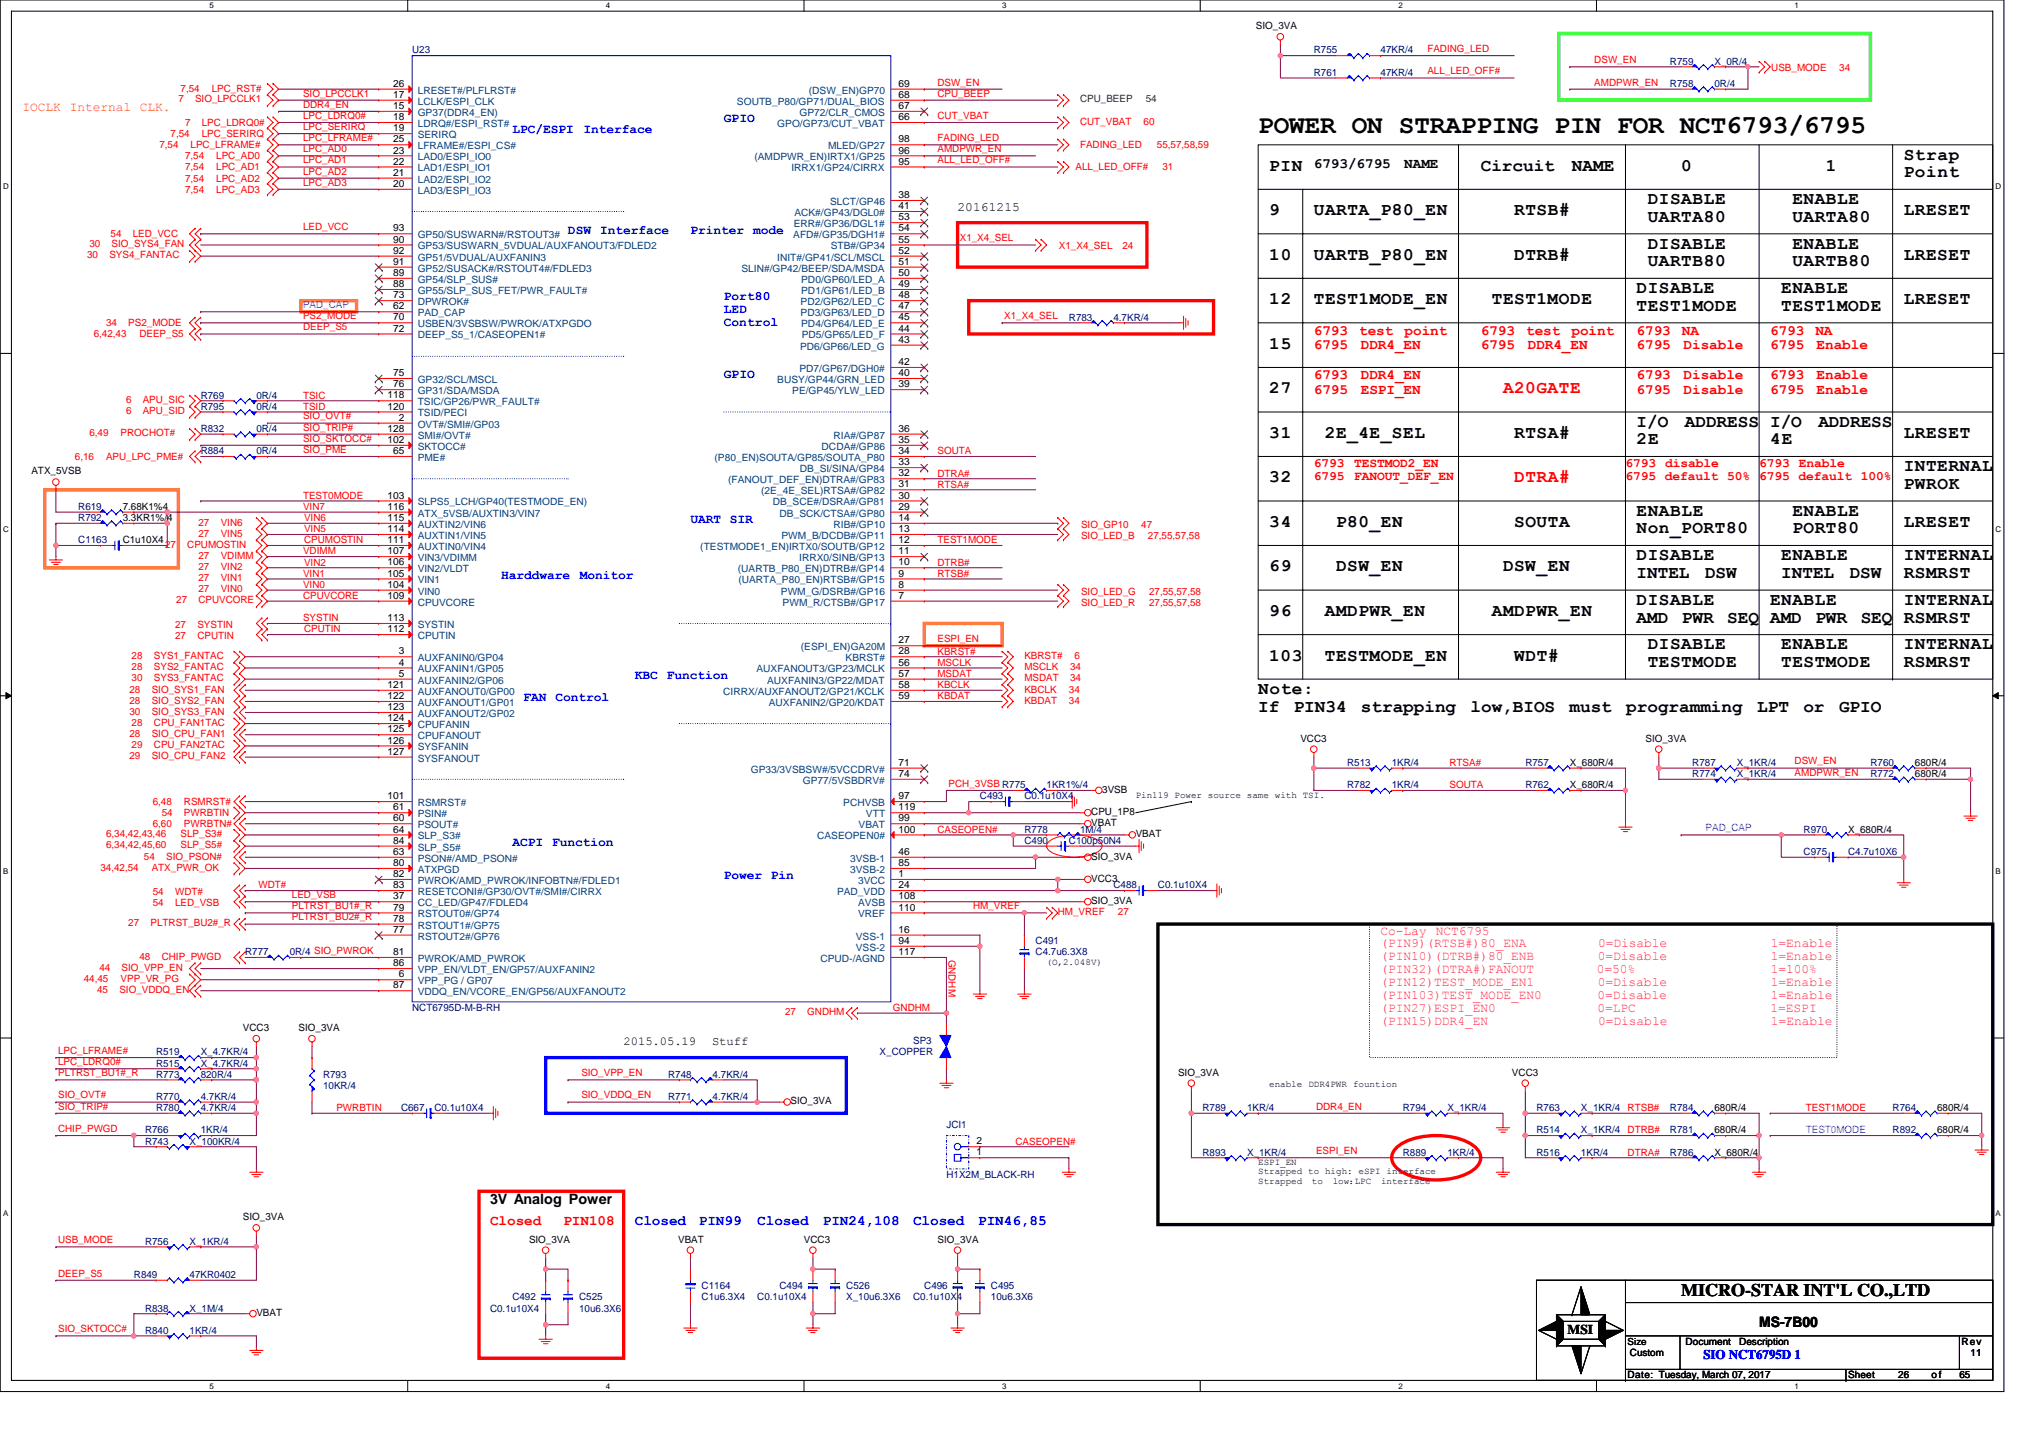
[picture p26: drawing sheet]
<svg xmlns="http://www.w3.org/2000/svg" width="297mm" height="210mm" viewBox="0 0 297 210" stroke-linecap="round" stroke-linejoin="round" font-family="sans-serif">
<defs><g id="words">
<text font-size="3.8" x="183.7" y="19.4">POWER ON STRAPPING PIN FOR NCT6793/6795</text>
<g font-size="2.6">
<text x="278" y="23.3">Strap</text>
<text x="185.4" y="24.9">PIN</text>
<text x="216.3" y="24.9">Circuit</text>
<text x="229.6" y="24.9">NAME</text>
<text x="240.6" y="29.8">DISABLE</text>
<text x="245.5" y="24.9">0</text>
<text x="261.8" y="29.8">ENABLE</text>
<text x="266.6" y="24.9">1</text>
<text x="278" y="25.9">Point</text>
<text x="185.4" y="31.4">9</text>
<text x="191.9" y="31.4">UARTA_P80_EN</text>
<text x="221.1" y="31.4">RTSB#</text>
<text x="240.6" y="32.4">UARTA80</text>
<text x="261.8" y="32.4">UARTA80</text>
<text x="278" y="31.4">LRESET</text>
<text x="185.4" y="37.9">10</text>
<text x="191.9" y="37.9">UARTB_P80_EN</text>
<text x="221.1" y="37.9">DTRB#</text>
<text x="240.6" y="36.3">DISABLE</text>
<text x="240.6" y="38.9">UARTB80</text>
<text x="261.8" y="36.3">ENABLE</text>
<text x="261.8" y="38.9">UARTB80</text>
<text x="278" y="37.9">LRESET</text>
<text x="185.4" y="44.4">12</text>
<text x="191.9" y="44.4">TEST1MODE_EN</text>
<text x="217.9" y="44.4">TEST1MODE</text>
<text x="239" y="42.8">DISABLE</text>
<text x="239" y="45.4">TEST1MODE</text>
<text x="260.1" y="42.8">ENABLE</text>
<text x="260.1" y="45.4">TEST1MODE</text>
<text x="278" y="44.4">LRESET</text>
<text x="185.4" y="50.9">15</text>
<text x="185.4" y="57.4">27</text>
<text x="185.4" y="63.9">31</text>
<text x="193.5" y="63.9">2E_4E_SEL</text>
<text x="221.1" y="63.9">RTSA#</text>
<text x="239" y="62.3">I/O</text>
<text x="239" y="64.9">2E</text>
<text x="246.1" y="62.3">ADDRESS</text>
<text x="258.5" y="62.3">I/O</text>
<text x="258.5" y="64.9">4E</text>
<text x="265.6" y="62.3">ADDRESS</text>
<text x="278" y="63.9">LRESET</text>
<text x="185.4" y="70.4">32</text>
<text x="278" y="68.8">INTERNAL</text>
<text x="278" y="71.4">PWROK</text>
<text x="185.4" y="76.9">34</text>
<text x="195.1" y="76.9">P80_EN</text>
<text x="221.1" y="76.9">SOUTA</text>
<text x="239" y="75.3">ENABLE</text>
<text x="239" y="77.9">Non_PORT80</text>
<text x="261.8" y="75.3">ENABLE</text>
<text x="261.8" y="77.9">PORT80</text>
<text x="278" y="76.9">LRESET</text>
<text x="185.4" y="83.4">69</text>
<text x="195.1" y="83.4">DSW_EN</text>
<text x="219.5" y="83.4">DSW_EN</text>
<text x="239" y="81.8">DISABLE</text>
<text x="260.1" y="81.8">ENABLE</text>
<text x="278" y="81.8">INTERNAL</text>
<text x="185.4" y="89.9">96</text>
<text x="193.5" y="89.9">AMDPWR_EN</text>
<text x="217.9" y="89.9">AMDPWR_EN</text>
<text x="239" y="84.4">INTEL</text>
<text x="239" y="88.3">DISABLE</text>
<text x="249" y="84.4">DSW</text>
<text x="258.5" y="88.3">ENABLE</text>
<text x="260.1" y="84.4">INTEL</text>
<text x="270.1" y="84.4">DSW</text>
<text x="278" y="84.4">RSMRST</text>
<text x="278" y="88.3">INTERNAL</text>
<text x="239" y="90.9">AMD</text>
<text x="240.6" y="94.8">DISABLE</text>
<text x="245.6" y="90.9">PWR</text>
<text x="252.2" y="90.9">SEQ</text>
<text x="258.5" y="90.9">AMD</text>
<text x="260.1" y="94.8">ENABLE</text>
<text x="265.1" y="90.9">PWR</text>
<text x="271.7" y="90.9">SEQ</text>
<text x="278" y="94.8">INTERNAL</text>
<text x="278" y="90.9">RSMRST</text>
<text x="183.7" y="101.3">Note:</text>
<text x="185.4" y="96.5">103</text>
<text x="193.5" y="96.5">TESTMODE_EN</text>
<text x="221.1" y="96.5">WDT#</text>
<text x="240.6" y="97.4">TESTMODE</text>
<text x="260.1" y="97.4">TESTMODE</text>
<text x="278" y="97.4">RSMRST</text>
<text x="183.7" y="103.9">If</text>
<text x="188.9" y="103.9">PIN34</text>
<text x="198.8" y="103.9">strapping</text>
<text x="214.8" y="103.9">low,BIOS</text>
<text x="229.2" y="103.9">must</text>
<text x="237.5" y="103.9">programming</text>
<text x="256.6" y="103.9">LPT</text>
<text x="263.4" y="103.9">or</text>
<text x="268.6" y="103.9">GPIO</text>
<text x="245.5" y="189.3">MICRO-STAR INT'L CO.,LTD</text>
</g>
<g font-size="2.6" fill="#f00">
<text x="219.5" y="57.4">A20GATE</text>
<text x="221.1" y="70.4">DTRA#</text>
</g>
<g font-size="2.1">
<text x="191.9" y="24.5">6793/6795</text>
<text x="205.1" y="24.5">NAME</text>
<text x="71.6" y="175.9">3V Analog Power</text>
<text x="256.9" y="193.8">MS-7B00</text>
</g>
<g font-size="2.1" fill="#f00">
<text x="191.9" y="48.9">6793</text>
<text x="191.9" y="51">6795</text>
<text x="198.5" y="48.9">test</text>
<text x="198.7" y="51">DDR4_EN</text>
<text x="205.1" y="48.9">point</text>
<text x="216.3" y="48.9">6793</text>
<text x="216.3" y="51">6795</text>
<text x="222.9" y="48.9">test</text>
<text x="223.1" y="51">DDR4_EN</text>
<text x="229.5" y="48.9">point</text>
<text x="239" y="48.9">6793</text>
<text x="239" y="51">6795</text>
<text x="245.6" y="48.9">NA</text>
<text x="245.9" y="51">Disable</text>
<text x="258.5" y="48.9">6793</text>
<text x="258.5" y="51">6795</text>
<text x="265.1" y="48.9">NA</text>
<text x="265.3" y="51">Enable</text>
<text x="191.9" y="55.4">6793</text>
<text x="191.9" y="57.5">6795</text>
<text x="198.7" y="55.4">DDR4_EN</text>
<text x="198.7" y="57.5">ESPI_EN</text>
<text x="239" y="55.4">6793</text>
<text x="239" y="57.5">6795</text>
<text x="245.9" y="55.4">Disable</text>
<text x="245.9" y="57.5">Disable</text>
<text x="258.5" y="55.4">6793</text>
<text x="258.5" y="57.5">6795</text>
<text x="265.3" y="55.4">Enable</text>
<text x="265.3" y="57.5">Enable</text>
<text x="71.6" y="178.9">Closed</text>
<text x="82.3" y="178.9">PIN108</text>
</g>
<g font-size="2.1" fill="#00f">
<text x="92.7" y="178.9">Closed</text>
<text x="102.1" y="178.9">PIN99</text>
<text x="110.6" y="178.9">Closed</text>
<text x="120.2" y="178.9">PIN24,108</text>
<text x="133.3" y="178.9">Closed</text>
<text x="142.8" y="178.9">PIN46,85</text>
</g>
<text font-size="2" x="228.9" y="194.8">MSI</text>
<text font-size="1.9" fill="#ff8000" x="3.3" y="16.2">IOCLK Internal CLK.</text>
<g font-size="1.9" fill="#00f">
<text x="105.7" y="17.8">GPIO</text>
<text x="74.8" y="19.5">LPC/ESPI</text>
<text x="85.2" y="19.5">Interface</text>
<text x="82.9" y="34.1">DSW Interface</text>
<text x="100.8" y="34.1">Printer mode</text>
<text x="105.7" y="43.9">Port80</text>
<text x="105.7" y="45.7">LED</text>
<text x="105.7" y="47.6">Control</text>
<text x="105.7" y="55.2">GPIO</text>
<text x="100.8" y="76.4">UART SIR</text>
<text x="73.2" y="84.5">Harddware</text>
<text x="84.7" y="84.5">Monitor</text>
<text x="92.7" y="99.1">KBC Function</text>
<text x="76.5" y="102.4">FAN Control</text>
<text x="74.8" y="123.5">ACPI Function</text>
<text x="105.7" y="128.4">Power Pin</text>
<text x="248.8" y="198.5">SIO NCT6795D 1</text>
</g>
<text font-size="1.9" x="139.8" y="30.8">20161215</text>
<g font-size="1.9" fill="#f00">
<text x="191.9" y="68.2">6793</text>
<text x="191.9" y="70.1">6795</text>
<text x="197.7" y="68.2">TESTMOD2_EN</text>
<text x="197.8" y="70.1">FANOUT_DEF_EN</text>
<text x="237.4" y="68.2">6793 disable</text>
<text x="237.4" y="70.1">6795 default 50% 6795 default 100%</text>
<text x="256.9" y="68.2">6793 Enable</text>
</g>
<g font-size="1.9" fill="#ff0080">
<text x="201.6" y="136.5">Co-Lay</text>
<text x="209.7" y="136.5">NCT6795</text>
<text x="201.6" y="138.3">(PIN9)(RTSB#)80_ENA</text>
<text x="201.6" y="140.2">(PIN10)(DTRB#)80_ENB</text>
<text x="201.6" y="142.1">(PIN32)(DTRA#)FANOUT</text>
<text x="201.6" y="144">(PIN12)TEST_MODE_EN1</text>
<text x="233.2" y="142.1">0=50%</text>
<text x="233.4" y="140.2">0=Disable</text>
<text x="233.4" y="144">0=Disable</text>
<text x="233.4" y="138.3">0=Disable</text>
<text x="258.6" y="142.1">1=100%</text>
<text x="258.6" y="140.2">1=Enable</text>
<text x="258.6" y="144">1=Enable</text>
<text x="258.6" y="138.3">1=Enable</text>
<text x="201.6" y="145.9">(PIN103)TEST_MODE_EN0</text>
<text x="201.6" y="147.8">(PIN27)ESPI_EN0</text>
<text x="201.6" y="149.6">(PIN15)DDR4_EN</text>
<text x="233.3" y="147.8">0=LPC</text>
<text x="233.3" y="145.9">0=Disable</text>
<text x="233.4" y="149.6">0=Disable</text>
<text x="258.6" y="147.8">1=ESPI</text>
<text x="258.6" y="145.9">1=Enable</text>
<text x="258.6" y="149.6">1=Enable</text>
</g>
<g font-size="1.8">
<text x="91.1" y="152.6">2015.05.19</text>
<text x="104" y="152.6">Stuff</text>
</g>
<g font-size="1.5">
<text x="183.4" y="4.2">SIO_3VA</text>
<text x="57.4" y="15.9">15</text>
<text x="57.4" y="14.3">17</text>
<text x="57.4" y="17.5">18</text>
<text x="57.4" y="12.7">26</text>
<text x="131.2" y="12.7">69</text>
<text x="131.2" y="14.3">68</text>
<text x="131.2" y="15.9">67</text>
<text x="131.2" y="17.5">66</text>
<text x="57.4" y="19.2">19</text>
<text x="57.4" y="22.4">23</text>
<text x="57.4" y="20.8">25</text>
<text x="131.2" y="22.4">96</text>
<text x="131.2" y="20.8">98</text>
<text x="57.4" y="27.3">20</text>
<text x="57.4" y="25.7">21</text>
<text x="57.4" y="24">22</text>
<text x="131.2" y="24">95</text>
<text x="131.2" y="28.9">38</text>
<text x="57.4" y="35.4">90</text>
<text x="57.4" y="33.8">93</text>
<text x="131.2" y="30.5">41</text>
<text x="131.2" y="32.2">53</text>
<text x="131.2" y="33.8">54</text>
<text x="131.2" y="35.4">55</text>
<text x="57.4" y="41.9">88</text>
<text x="57.4" y="40.3">89</text>
<text x="57.4" y="38.7">91</text>
<text x="57.4" y="37.1">92</text>
<text x="131.2" y="41.9">49</text>
<text x="131.2" y="40.3">50</text>
<text x="131.2" y="38.7">51</text>
<text x="131.2" y="37.1">52</text>
<text x="57.4" y="45.2">62</text>
<text x="57.4" y="46.8">70</text>
<text x="57.4" y="43.6">73</text>
<text x="131.2" y="46.8">45</text>
<text x="131.2" y="45.2">47</text>
<text x="131.2" y="43.6">48</text>
<text x="57.4" y="48.4">72</text>
<text x="131.2" y="48.4">44</text>
<text x="131.2" y="53.3">42</text>
<text x="131.2" y="50.1">43</text>
<text x="56.6" y="58.2">118</text>
<text x="56.6" y="59.8">120</text>
<text x="57.4" y="54.9">75</text>
<text x="57.4" y="56.6">76</text>
<text x="131.2" y="56.6">39</text>
<text x="131.2" y="54.9">40</text>
<text x="56.6" y="64.7">102</text>
<text x="56.6" y="63.1">128</text>
<text x="58.2" y="61.4">2</text>
<text x="131.2" y="64.7">35</text>
<text x="131.2" y="63.1">36</text>
<text x="4.6" y="69.3">ATX_5VSB</text>
<text x="57.4" y="66.3">65</text>
<text x="131.2" y="66.3">34</text>
<text x="131.2" y="67.9">33</text>
<text x="131.2" y="71.2">31</text>
<text x="131.2" y="69.6">32</text>
<text x="17.9" y="74.5">7.68K1%4</text>
<text x="17.9" y="76.1">3.3KR1%/4</text>
<text x="56.6" y="72.8">103</text>
<text x="56.6" y="77.7">114</text>
<text x="56.6" y="76.1">115</text>
<text x="56.6" y="74.4">116</text>
<text x="131.2" y="72.8">30</text>
<text x="131.2" y="74.4">29</text>
<text x="131.2" y="77.7">13</text>
<text x="131.2" y="76.1">14</text>
<text x="17.9" y="79.4">C1u10X4</text>
<text x="56.6" y="82.6">106</text>
<text x="56.6" y="80.9">107</text>
<text x="56.6" y="79.3">111</text>
<text x="131.2" y="80.9">11</text>
<text x="131.2" y="79.3">12</text>
<text x="131.2" y="82.6">10</text>
<text x="56.6" y="85.8">104</text>
<text x="56.6" y="84.2">105</text>
<text x="56.6" y="87.4">109</text>
<text x="131.2" y="84.2">9</text>
<text x="131.2" y="87.4">7</text>
<text x="131.2" y="85.8">8</text>
<text x="56.6" y="92.3">112</text>
<text x="56.6" y="90.7">113</text>
<text x="58.2" y="95.6">3</text>
<text x="131.2" y="95.6">28</text>
<text x="131.2" y="94">27</text>
<text x="56.6" y="100.5">121</text>
<text x="58.2" y="97.2">4</text>
<text x="58.2" y="98.8">5</text>
<text x="131.2" y="98.8">57</text>
<text x="131.2" y="97.2">56</text>
<text x="131.2" y="100.5">58</text>
<text x="56.6" y="102.1">122</text>
<text x="56.6" y="103.7">123</text>
<text x="56.6" y="105.3">124</text>
<text x="56.6" y="107">125</text>
<text x="131.2" y="102.1">59</text>
<text x="56.6" y="108.6">126</text>
<text x="56.6" y="110.2">127</text>
<text x="131.2" y="111.8">71</text>
<text x="131.2" y="113.5">74</text>
<text x="189.9" y="108.3">VCC3</text>
<text x="229.3" y="111.9">X_680R/4</text>
<text x="240.3" y="108.3">SIO_3VA</text>
<text x="279.7" y="113.5">680R/4</text>
<text x="279.7" y="111.9">680R/4</text>
<text x="56.6" y="116.7">101</text>
<text x="57.4" y="120">60</text>
<text x="57.4" y="118.3">61</text>
<text x="131.2" y="116.7">97</text>
<text x="131.2" y="120">99</text>
<text x="131.2" y="118.3">119</text>
<text x="159.4" y="119">CPU_1P8</text>
<text x="161" y="115.8">3VSB</text>
<text x="229.3" y="115.1">X_680R/4</text>
<text x="57.4" y="124.8">63</text>
<text x="57.4" y="121.6">64</text>
<text x="57.4" y="123.2">84</text>
<text x="131.2" y="124.8">46</text>
<text x="131.2" y="121.6">100</text>
<text x="159.4" y="120.6">VBAT</text>
<text x="159.4" y="125.5">SIO_3VA</text>
<text x="165.9" y="122.3">VBAT</text>
<text x="269.9" y="121.6">X_680R/4</text>
<text x="57.4" y="131.3">37</text>
<text x="57.4" y="126.5">80</text>
<text x="57.4" y="128.1">82</text>
<text x="57.4" y="129.7">83</text>
<text x="131.2" y="128.1">1</text>
<text x="131.2" y="131.3">108</text>
<text x="131.2" y="126.5">85</text>
<text x="131.2" y="129.7">24</text>
<text x="159.4" y="128.8">VCC3</text>
<text x="57.4" y="136.2">77</text>
<text x="57.4" y="134.6">78</text>
<text x="57.4" y="133">79</text>
<text x="131.2" y="133">110</text>
<text x="131.2" y="136.2">16</text>
<text x="131.2" y="137.8">94</text>
<text x="159.4" y="132">SIO_3VA</text>
<text x="57.4" y="139.5">81</text>
<text x="57.4" y="141.1">86</text>
<text x="58.2" y="142.7">6</text>
<text x="131.2" y="139.5">117</text>
<text x="57.4" y="144.3">87</text>
<text x="35.5" y="150.5">VCC3</text>
<text x="43.6" y="150.5">SIO_3VA</text>
<text x="115.5" y="161.3">SIO_3VA</text>
<text x="172" y="157.1">SIO_3VA</text>
<text x="220.8" y="157.1">VCC3</text>
<text x="142.6" y="167.1">2</text>
<text x="250.4" y="165.5">680R/4</text>
<text x="250.4" y="162.2">680R/4</text>
<text x="282.9" y="162.2">680R/4</text>
<text x="282.9" y="165.5">680R/4</text>
<text x="142.6" y="168.7">1</text>
<text x="250.4" y="168.8">X_680R/4</text>
<text x="35.5" y="178.2">SIO_3VA</text>
<text x="77.3" y="181.4">SIO_3VA</text>
<text x="99" y="181.4">VBAT</text>
<text x="117.4" y="181.4">VCC3</text>
<text x="136.9" y="181.4">SIO_3VA</text>
<text x="37.4" y="192.2">VBAT</text>
<text x="246.2" y="196.4">Document</text>
<text x="254" y="196.4">Description</text>
<text x="286.5" y="196.4">Rev</text>
<text x="237.7" y="201.3">Date: Tuesday, March 07, 2017</text>
<text x="238" y="198">Custom</text>
<text x="269.9" y="201.3">Sheet</text>
<text x="277.2" y="201.3">26</text>
<text x="282.1" y="201.3">of</text>
<text x="286.1" y="201.3">65</text>
<text x="287.8" y="198">11</text>
</g>
<g font-size="1.5" fill="#000080">
<text x="60.2" y="7.8">U23</text>
<text x="191.9" y="7.8">R755</text>
<text x="191.9" y="11.1">R761</text>
<text x="201.6" y="7.8">47KR/4</text>
<text x="201.6" y="11.1">47KR/4</text>
<text x="243.9" y="9.4">R759</text>
<text x="250.4" y="9.4">X_0R/4</text>
<text x="243.9" y="12.7">R758</text>
<text x="250.4" y="12.7">0R/4</text>
<text x="156.1" y="46.8">R783</text>
<text x="162.6" y="46.8">4.7KR/4</text>
<text x="29.3" y="58.2">R769</text>
<text x="29.3" y="59.8">R795</text>
<text x="37.4" y="58.2">0R/4</text>
<text x="37.4" y="59.8">0R/4</text>
<text x="29.3" y="63.1">R832</text>
<text x="37.4" y="63.1">0R/4</text>
<text x="29.3" y="66.3">R884</text>
<text x="37.4" y="66.3">0R/4</text>
<text x="11.4" y="74.5">R619</text>
<text x="11.4" y="76.1">R792</text>
<text x="11.4" y="79.4">C1163</text>
<text x="196.7" y="111.9">R513</text>
<text x="203.2" y="111.9">1KR/4</text>
<text x="222.8" y="111.9">R757</text>
<text x="247.1" y="113.5">R774</text>
<text x="247.1" y="111.9">R787</text>
<text x="253.6" y="113.5">X_1KR/4</text>
<text x="253.6" y="111.9">X_1KR/4</text>
<text x="273.2" y="113.5">R772</text>
<text x="273.2" y="111.9">R760</text>
<text x="143.1" y="116.7">C493</text>
<text x="149.6" y="116.7">C0.1u10X4</text>
<text x="152.8" y="115.1">1KR1%/4</text>
<text x="196.7" y="115.1">R782</text>
<text x="203.2" y="115.1">1KR/4</text>
<text x="222.8" y="115.1">R762</text>
<text x="149.6" y="121.6">R778</text>
<text x="149.6" y="123.2">C490</text>
<text x="156.1" y="123.2">C100p50N4</text>
<text x="157.7" y="121.6">1M/4</text>
<text x="263.4" y="124.9">C975</text>
<text x="263.4" y="121.6">R970</text>
<text x="269.9" y="124.9">C4.7u10X6</text>
<text x="162.6" y="129.7">C488</text>
<text x="169.1" y="129.7">C0.1u10X4</text>
<text x="151.2" y="137.9">C491</text>
<text x="35.8" y="139.5">R777</text>
<text x="42.3" y="139.5">0R/4 SIO_PWROK</text>
<text x="151.2" y="139.5">C4.7u6.3X8</text>
<text x="60.2" y="147.6">NCT6795D-M-B-RH</text>
<text x="22.8" y="155.7">R515</text>
<text x="22.8" y="154.1">R519</text>
<text x="29.3" y="155.7">X_4.7KR/4</text>
<text x="29.3" y="154.1">X_4.7KR/4</text>
<text x="128.5" y="154.1">X_COPPER</text>
<text x="133.3" y="152.5">SP3</text>
<text x="22.8" y="157.4">R773</text>
<text x="22.8" y="160.6">R770</text>
<text x="29.3" y="157.4">820R/4</text>
<text x="29.3" y="160.6">4.7KR/4</text>
<text x="47.2" y="157.4">R793</text>
<text x="47.2" y="159">10KR/4</text>
<text x="97.6" y="157.4">R748</text>
<text x="97.6" y="160.6">R771</text>
<text x="104.1" y="157.4">4.7KR/4</text>
<text x="104.1" y="160.6">4.7KR/4</text>
<text x="21.2" y="165.5">R766</text>
<text x="21.2" y="167.1">R743</text>
<text x="22.8" y="162.2">R780</text>
<text x="27.7" y="167.1">X_100KR/4</text>
<text x="29.3" y="162.2">4.7KR/4</text>
<text x="29.3" y="165.5">1KR/4</text>
<text x="58.6" y="162.2">C667</text>
<text x="63.4" y="162.2">C0.1u10X4</text>
<text x="138.2" y="164.7">JCI1</text>
<text x="175.6" y="162.2">R789</text>
<text x="182.1" y="162.2">1KR/4</text>
<text x="204.9" y="162.2">R794</text>
<text x="211.4" y="162.2">X_1KR/4</text>
<text x="224.4" y="162.2">R763</text>
<text x="224.4" y="165.5">R514</text>
<text x="230.9" y="162.2">X_1KR/4</text>
<text x="230.9" y="165.5">X_1KR/4</text>
<text x="243.9" y="165.5">R781</text>
<text x="243.9" y="162.2">R784</text>
<text x="276.4" y="162.2">R764</text>
<text x="276.4" y="165.5">R892</text>
<text x="138.2" y="172">H1X2M_BLACK-RH</text>
<text x="175.6" y="168.8">R893</text>
<text x="182.1" y="168.8">X_1KR/4</text>
<text x="204.9" y="168.8">R889</text>
<text x="211.4" y="168.8">1KR/4</text>
<text x="224.4" y="168.8">R516</text>
<text x="230.9" y="168.8">1KR/4</text>
<text x="243.9" y="168.8">R786</text>
<text x="21.2" y="181.8">R756</text>
<text x="27.7" y="181.8">X_1KR/4</text>
<text x="19.6" y="186.6">R849</text>
<text x="21.2" y="191.5">R838</text>
<text x="27.7" y="186.6">47KR0402</text>
<text x="27.7" y="191.5">X_1M/4</text>
<text x="71.6" y="191.5">C0.1u10X4</text>
<text x="74.8" y="189.9">C492</text>
<text x="84.6" y="189.9">C525</text>
<text x="84.6" y="191.5">10u6.3X6</text>
<text x="102.5" y="188.3">C1164</text>
<text x="102.5" y="189.9">C1u6.3X4</text>
<text x="110.6" y="189.9">C0.1u10X4</text>
<text x="113.8" y="188.3">C494</text>
<text x="123.6" y="188.3">C526</text>
<text x="123.6" y="189.9">X_10u6.3X6</text>
<text x="133.3" y="189.9">C0.1u10X4</text>
<text x="135" y="188.3">C496</text>
<text x="144.7" y="188.3">C495</text>
<text x="144.7" y="189.9">10u6.3X6</text>
<text x="21.2" y="194.8">R840</text>
<text x="27.7" y="194.8">1KR/4</text>
</g>
<g font-size="1.5" fill="#f00">
<text x="208.4" y="7.6">FADING_LED</text>
<text x="208.4" y="10.9">ALL_LED_OFF#</text>
<text x="232.8" y="9.2">DSW_EN</text>
<text x="258.7" y="10.4">USB_MODE</text>
<text x="268.6" y="10.4">34</text>
<text x="26.1" y="15">7</text>
<text x="26.4" y="13.5">7,54</text>
<text x="28.5" y="15">SIO_LPCCLK1</text>
<text x="30.9" y="13.5">LPC_RST#</text>
<text x="44.3" y="17.4">LPC_LDRQ0#</text>
<text x="44.3" y="14.1">SIO_LPCCLK1</text>
<text x="44.3" y="15.7">DDR4_EN</text>
<text x="136.9" y="12.5">DSW_EN</text>
<text x="136.9" y="17.4">CUT_VBAT</text>
<text x="136.9" y="14.1">CPU_BEEP</text>
<text x="232.8" y="12.5">AMDPWR_EN</text>
<text x="23.3" y="21.6">7,54</text>
<text x="24.9" y="20">7,54</text>
<text x="27" y="23.3">7,54</text>
<text x="27" y="18.4">7</text>
<text x="27.8" y="21.6">LPC_LFRAME#</text>
<text x="29.5" y="18.4">LPC_LDRQ0#</text>
<text x="29.5" y="20">LPC_SERIRQ</text>
<text x="31.6" y="23.3">LPC_AD0</text>
<text x="44.3" y="20.6">LPC_LFRAME#</text>
<text x="44.3" y="19">LPC_SERIRQ</text>
<text x="44.3" y="22.2">LPC_AD0</text>
<text x="44.3" y="23.9">LPC_AD1</text>
<text x="136.9" y="22.2">AMDPWR_EN</text>
<text x="136.9" y="20.6">FADING_LED</text>
<text x="136.9" y="23.9">ALL_LED_OFF#</text>
<text x="157.7" y="21.6">FADING_LED</text>
<text x="157.7" y="18.2">CUT_VBAT</text>
<text x="167" y="18.2">60</text>
<text x="168.9" y="21.6">55,57,58,59</text>
<text x="27" y="24.9">7,54</text>
<text x="27" y="26.5">7,54</text>
<text x="27" y="28.1">7,54</text>
<text x="31.6" y="24.9">LPC_AD1</text>
<text x="31.6" y="26.5">LPC_AD2</text>
<text x="31.6" y="28.1">LPC_AD3</text>
<text x="44.3" y="25.5">LPC_AD2</text>
<text x="44.3" y="27.1">LPC_AD3</text>
<text x="157.1" y="24.9">ALL_LED_OFF#</text>
<text x="169.8" y="24.9">31</text>
<text x="16.1" y="34.6">54</text>
<text x="19.4" y="34.6">LED_VCC</text>
<text x="44.3" y="33.6">LED_VCC</text>
<text x="140.2" y="35.2">X1_X4_SEL</text>
<text x="12.7" y="37.7">30</text>
<text x="13.1" y="36.1">30</text>
<text x="16" y="37.7">SYS4_FANTAC</text>
<text x="16.3" y="36.1">SIO_SYS4_FAN</text>
<text x="154.6" y="36.4">X1_X4_SEL</text>
<text x="163.9" y="36.4">24</text>
<text x="15.5" y="47.6">34</text>
<text x="18.7" y="47.6">PS2_MODE</text>
<text x="44.3" y="46.6">PS2_MODE</text>
<text x="146.7" y="46.6">X1_X4_SEL</text>
<text x="13.7" y="49.3">6,42,43</text>
<text x="20.4" y="49.3">DEEP_S5</text>
<text x="44.3" y="48.2">DEEP_S5</text>
<text x="18.4" y="58.9">6</text>
<text x="20.8" y="58.9">APU_SIC</text>
<text x="44.3" y="59.8">TSID</text>
<text x="44.3" y="58.2">TSIC</text>
<text x="13.1" y="63.7">6,49</text>
<text x="17.6" y="63.7">PROCHOT#</text>
<text x="18.4" y="60.5">6</text>
<text x="20.8" y="60.5">APU_SID</text>
<text x="44.3" y="61.3">SIO_OVT#</text>
<text x="44.3" y="64.5">SIO_SKTOCC#</text>
<text x="44.3" y="62.9">SIO_TRIP#</text>
<text x="10.9" y="67.2">6,16</text>
<text x="15.5" y="67.2">APU_LPC_PME#</text>
<text x="44.3" y="66.1">SIO_PME</text>
<text x="136.9" y="71.2">RTSA#</text>
<text x="136.9" y="69.6">DTRA#</text>
<text x="136.9" y="66.3">SOUTA</text>
<text x="29" y="76.8">27</text>
<text x="32.2" y="76.8">VIN6</text>
<text x="44.3" y="74.5">VIN7</text>
<text x="44.3" y="72.8">TEST0MODE</text>
<text x="44.4" y="76.1">VIN6</text>
<text x="44.4" y="77.7">VIN5</text>
<text x="157.9" y="77.1">SIO_GP10</text>
<text x="166.7" y="77.1">47</text>
<text x="24.1" y="80">27</text>
<text x="27.3" y="80">CPUMOSTIN</text>
<text x="29" y="81.6">27</text>
<text x="29" y="78.4">27</text>
<text x="29" y="83.2">27</text>
<text x="32.2" y="78.4">VIN5</text>
<text x="32.2" y="81.6">VDIMM</text>
<text x="32.2" y="83.2">VIN2</text>
<text x="44.3" y="81">VDIMM</text>
<text x="44.4" y="82.6">VIN2</text>
<text x="44.4" y="79.3">CPUMOSTIN</text>
<text x="136.9" y="79.3">TEST1MODE</text>
<text x="136.9" y="82.6">DTRB#</text>
<text x="157.9" y="78.7">SIO_LED_B</text>
<text x="167.6" y="78.7">27,55,57,58</text>
<text x="25.7" y="88.1">27</text>
<text x="29" y="88.1">CPUVCORE</text>
<text x="29" y="84.9">27</text>
<text x="29" y="86.5">27</text>
<text x="32.2" y="84.9">VIN1</text>
<text x="32.2" y="86.5">VIN0</text>
<text x="44.3" y="87.5">CPUVCORE</text>
<text x="44.3" y="85.9">VIN0</text>
<text x="44.3" y="84.2">VIN1</text>
<text x="136.9" y="84.2">RTSB#</text>
<text x="157.9" y="88.5">SIO_LED_R</text>
<text x="157.9" y="86.8">SIO_LED_G</text>
<text x="167.8" y="88.5">27,55,57,58</text>
<text x="167.8" y="86.8">27,55,57,58</text>
<text x="25.6" y="91.7">27</text>
<text x="25.6" y="93.3">27</text>
<text x="28.8" y="91.7">SYSTIN</text>
<text x="28.8" y="93.3">CPUTIN</text>
<text x="44.3" y="90.7">SYSTIN</text>
<text x="44.4" y="92.4">CPUTIN</text>
<text x="136.9" y="93.8">ESPI_EN</text>
<text x="136.9" y="95.6">KBRST#</text>
<text x="18.9" y="101.1">28</text>
<text x="19.2" y="96.2">28</text>
<text x="19.2" y="97.9">28</text>
<text x="19.2" y="99.5">30</text>
<text x="22.2" y="101.1">SIO_SYS1_FAN</text>
<text x="22.5" y="96.2">SYS1_FANTAC</text>
<text x="22.5" y="97.9">SYS2_FANTAC</text>
<text x="22.5" y="99.5">SYS3_FANTAC</text>
<text x="136.9" y="98.8">MSDAT</text>
<text x="136.9" y="97.2">MSCLK</text>
<text x="136.9" y="100.5">KBCLK</text>
<text x="149.6" y="96.2">KBRST#</text>
<text x="149.6" y="97.9">MSCLK</text>
<text x="149.6" y="99.5">MSDAT</text>
<text x="149.6" y="101.1">KBCLK</text>
<text x="156.1" y="101.1">34</text>
<text x="156.3" y="97.9">34</text>
<text x="156.3" y="99.5">34</text>
<text x="156.9" y="96.2">6</text>
<text x="18.9" y="107.6">28</text>
<text x="18.9" y="102.8">28</text>
<text x="18.9" y="104.4">30</text>
<text x="19.2" y="106">28</text>
<text x="22.2" y="107.6">SIO_CPU_FAN1</text>
<text x="22.2" y="102.8">SIO_SYS2_FAN</text>
<text x="22.2" y="104.4">SIO_SYS3_FAN</text>
<text x="22.5" y="106">CPU_FAN1TAC</text>
<text x="136.9" y="102.1">KBDAT</text>
<text x="149.6" y="102.8">KBDAT</text>
<text x="156.1" y="102.8">34</text>
<text x="18.9" y="110.9">29</text>
<text x="19.2" y="109.3">29</text>
<text x="22.2" y="110.9">SIO_CPU_FAN2</text>
<text x="22.5" y="109.3">CPU_FAN2TAC</text>
<text x="211.7" y="111.8">RTSA#</text>
<text x="262.1" y="113.3">AMDPWR_EN</text>
<text x="262.1" y="111.6">DSW_EN</text>
<text x="22.3" y="117.5">6,48</text>
<text x="23.6" y="119.2">54</text>
<text x="26.9" y="117.5">RSMRST#</text>
<text x="26.9" y="119.2">PWRBTIN</text>
<text x="138.5" y="114.9">PCH_3VSB R775</text>
<text x="211.7" y="115.1">SOUTA</text>
<text x="15.5" y="123.9">6,34,42,45,60</text>
<text x="15.5" y="122.3">6,34,42,43,46</text>
<text x="21" y="125.5">54</text>
<text x="22.3" y="120.8">6,60</text>
<text x="24.3" y="125.5">SIO_PSON#</text>
<text x="26.4" y="123.9">SLP_S5#</text>
<text x="26.4" y="122.3">SLP_S3#</text>
<text x="26.9" y="120.8">PWRBTN#</text>
<text x="136.9" y="121.6">CASEOPEN#</text>
<text x="14.7" y="127.1">34,42,54</text>
<text x="22.2" y="127.1">ATX_PWR_OK</text>
<text x="22.3" y="130.7">54</text>
<text x="25.6" y="130.7">WDT#</text>
<text x="37.8" y="129.7">WDT#</text>
<text x="42.6" y="131.1">LED_VSB</text>
<text x="18.7" y="135.3">27</text>
<text x="22" y="135.3">PLTRST_BU2#_R</text>
<text x="22.3" y="132.3">54</text>
<text x="25.6" y="132.3">LED_VSB</text>
<text x="42.6" y="134.4">PLTRST_BU2#_R</text>
<text x="42.6" y="132.8">PLTRST_BU1#_R</text>
<text x="142.1" y="132.8">HM_VREF</text>
<text x="154.5" y="133.6">HM_VREF</text>
<text x="163.3" y="133.6">27</text>
<text x="12.2" y="143.4">44,45</text>
<text x="14.5" y="141.8">44</text>
<text x="17.6" y="143.4">VPP_VR_PG</text>
<text x="17.8" y="141.8">SIO_VPP_EN</text>
<text x="20.4" y="140.1">48</text>
<text x="23.6" y="140.1">CHIP_PWGD</text>
<text x="138.5" y="140.1" transform="rotate(90 138.5 140.1)">GNDHM</text>
<text x="14.2" y="145">45</text>
<text x="17.4" y="145">SIO_VDDQ_EN</text>
<text x="114.7" y="148.3">27</text>
<text x="117.9" y="148.3">GNDHM</text>
<text x="130.4" y="147.6">GNDHM</text>
<text x="8.5" y="155.5">LPC_LDRQ0#</text>
<text x="8.5" y="153.9">LPC_LFRAME#</text>
<text x="8.5" y="160.4">SIO_OVT#</text>
<text x="8.5" y="157.2">PLTRST_BU1#_R</text>
<text x="84.9" y="157.2">SIO_VPP_EN</text>
<text x="84.9" y="160.4">SIO_VDDQ_EN</text>
<text x="8.5" y="165.3">CHIP_PWGD</text>
<text x="8.5" y="162">SIO_TRIP#</text>
<text x="49.1" y="162.2">PWRBTIN</text>
<text x="148.3" y="167.1">CASEOPEN#</text>
<text x="192.2" y="162">DDR4_EN</text>
<text x="237.7" y="165.5">DTRB#</text>
<text x="237.7" y="162.2">RTSB#</text>
<text x="263.7" y="162.2">TEST1MODE</text>
<text x="192.2" y="168.5">ESPI_EN</text>
<text x="237.7" y="168.7">DTRA#</text>
<text x="8.5" y="181.5">USB_MODE</text>
<text x="8.5" y="186.4">DEEP_S5</text>
<text x="8.5" y="194.5">SIO_SKTOCC#</text>
</g>
<g font-size="1.5" fill="#004080">
<text x="61" y="16.9">GP37(DDR4_EN)</text>
<text x="61" y="15.3">LCLK/ESPI_CLK</text>
<text x="61" y="13.7">LRESET#/PLFLRST#</text>
<text x="107.6" y="15.3">SOUTB_P80/GP71/DUAL_BIOS</text>
<text x="116.8" y="16.9">GP72/CLR_CMOS</text>
<text x="118.1" y="13.7">(DSW_EN)GP70</text>
<text x="61" y="18.5">LDRQ#/ESPI_RST#</text>
<text x="61" y="20.2">SERIRQ</text>
<text x="61" y="23.4">LAD0/ESPI_IO0</text>
<text x="61" y="21.8">LFRAME#/ESPI_CS#</text>
<text x="110.2" y="23.4">(AMDPWR_EN)IRTX1/GP25</text>
<text x="113.5" y="18.5">GPO/GP73/CUT_VBAT</text>
<text x="120.9" y="21.8">MLED/GP27</text>
<text x="61" y="28.3">LAD3/ESPI_IO3</text>
<text x="61" y="26.7">LAD2/ESPI_IO2</text>
<text x="61" y="25">LAD1/ESPI_IO1</text>
<text x="115.6" y="25">IRRX1/GP24/CIRRX</text>
<text x="121.2" y="29.9">SLCT/GP46</text>
<text x="61" y="34.8">GP50/SUSWARN#/RSTOUT3#</text>
<text x="115.8" y="34.8">AFD#/GP35/DGH1#</text>
<text x="115.9" y="33.2">ERR#/GP36/DGL1#</text>
<text x="116" y="31.5">ACK#/GP43/DGL0#</text>
<text x="61" y="41.3">GP54/SLP_SUS#</text>
<text x="61" y="36.4">GP53/SUSWARN_5VDUAL/AUXFANOUT3/FDLED2</text>
<text x="61" y="39.7">GP52/SUSACK#/RSTOUT4#/FDLED3</text>
<text x="61" y="38.1">GP51/5VDUAL/AUXFANIN3</text>
<text x="108.3" y="39.7">SLIN#/GP42/BEEP/SDA/MSDA</text>
<text x="113.5" y="38.1">INIT#/GP41/SCL/MSCL</text>
<text x="117" y="41.3">PD0/GP60/LED_A</text>
<text x="121.3" y="36.4">STB#/GP34</text>
<text x="61" y="46.2">PAD_CAP</text>
<text x="61" y="47.8">USBEN/3VSBSW/PWROK/ATXPGDO</text>
<text x="61" y="44.6">DPWROK#</text>
<text x="61" y="42.9">GP55/SLP_SUS_FET/PWR_FAULT#</text>
<text x="116.9" y="46.2">PD3/GP63/LED_D</text>
<text x="116.9" y="44.6">PD2/GP62/LED_C</text>
<text x="117" y="47.8">PD4/GP64/LED_E</text>
<text x="117" y="42.9">PD1/GP61/LED_B</text>
<text x="61" y="49.4">DEEP_S5_1/CASEOPEN1#</text>
<text x="116.8" y="51.1">PD6/GP66/LED_G</text>
<text x="117.1" y="49.4">PD5/GP65/LED_F</text>
<text x="61" y="55.9">GP32/SCL/MSCL</text>
<text x="61" y="57.6">GP31/SDA/MSDA</text>
<text x="61" y="59.2">TSIC/GP26/PWR_FAULT#</text>
<text x="113.5" y="55.9">BUSY/GP44/GRN_LED</text>
<text x="115.7" y="57.6">PE/GP45/YLW_LED</text>
<text x="116.8" y="54.3">PD7/GP67/DGH0#</text>
<text x="61" y="62.4">OVT#/SMI#/GP03</text>
<text x="61" y="65.7">SKTOCC#</text>
<text x="61" y="60.8">TSID/PECI</text>
<text x="61" y="64.1">SMI#/OVT#</text>
<text x="120" y="65.7">DCDA#/GP86</text>
<text x="121.7" y="64.1">RIA#/GP87</text>
<text x="61" y="67.3">PME#</text>
<text x="104.3" y="67.3">(P80_EN)SOUTA/GP85/SOUTA_P80</text>
<text x="106.3" y="70.6">(FANOUT_DEF_EN)DTRA#/GP83</text>
<text x="116.8" y="68.9">DB_SI/SINA/GP84</text>
<text x="61" y="73.8">SLPS5_LCH/GP40(TESTMODE_EN)</text>
<text x="61" y="77.1">AUXTIN2/VIN6</text>
<text x="61" y="75.4">ATX_5VSB/AUXTIN3/VIN7</text>
<text x="111.2" y="72.2">(2E_4E_SEL)RTSA#/GP82</text>
<text x="112.9" y="73.8">DB_SCE#/DSRA#/GP81</text>
<text x="113.9" y="75.4">DB_SCK/CTSA#/GP80</text>
<text x="121.7" y="77.1">RIB#/GP10</text>
<text x="61" y="83.6">VIN2/VLDT</text>
<text x="61" y="81.9">VIN3/VDIMM</text>
<text x="61" y="80.3">AUXTIN0/VIN4</text>
<text x="61" y="78.7">AUXTIN1/VIN5</text>
<text x="102.3" y="80.3">(TESTMODE1_EN)IRTX0/SOUTB/GP12</text>
<text x="107.8" y="83.6">(UARTB_P80_EN)DTRB#/GP14</text>
<text x="114.1" y="78.7">PWM_B/DCDB#/GP11</text>
<text x="116.7" y="81.9">IRRX0/SINB/GP13</text>
<text x="61" y="86.8">VIN0</text>
<text x="61" y="85.2">VIN1</text>
<text x="61" y="88.4">CPUVCORE</text>
<text x="107.8" y="85.2">(UARTA_P80_EN)RTSB#/GP15</text>
<text x="114" y="86.8">PWM_G/DSRB#/GP16</text>
<text x="114.3" y="88.4">PWM_R/CTSB#/GP17</text>
<text x="61" y="93.3">CPUTIN</text>
<text x="61" y="91.7">SYSTIN</text>
<text x="117" y="95">(ESPI_EN)GA20M</text>
<text x="61" y="96.6">AUXFANIN0/GP04</text>
<text x="61" y="98.2">AUXFANIN1/GP05</text>
<text x="61" y="99.8">AUXFANIN2/GP06</text>
<text x="61" y="101.5">AUXFANOUT0/GP00</text>
<text x="105.6" y="101.5">CIRRX/AUXFANOUT2/GP21/KCLK</text>
<text x="110.5" y="98.2">AUXFANOUT3/GP23/MCLK</text>
<text x="112" y="99.8">AUXFANIN3/GP22/MDAT</text>
<text x="123.5" y="96.6">KBRST#</text>
<text x="61" y="103.1">AUXFANOUT1/GP01</text>
<text x="61" y="104.7">AUXFANOUT2/GP02</text>
<text x="61" y="106.3">CPUFANIN</text>
<text x="61" y="108">CPUFANOUT</text>
<text x="112.3" y="103.1">AUXFANIN2/GP20/KDAT</text>
<text x="61" y="109.6">SYSFANIN</text>
<text x="61" y="111.2">SYSFANOUT</text>
<text x="109.6" y="112.8">GP33/3VSBSW#/5VCCDRV#</text>
<text x="61" y="119.3">PSIN#</text>
<text x="61" y="117.7">RSMRST#</text>
<text x="117.3" y="114.4">GP77/5VSBDRV#</text>
<text x="123.1" y="117.7">PCHVSB</text>
<text x="126.5" y="119.3">VTT</text>
<text x="61" y="120.9">PSOUT#</text>
<text x="61" y="125.8">PSON#/AMD_PSON#</text>
<text x="61" y="122.6">SLP_S3#</text>
<text x="61" y="124.2">SLP_S5#</text>
<text x="119.3" y="122.6">CASEOPEN0#</text>
<text x="124.2" y="125.8">3VSB-1</text>
<text x="125.4" y="120.9">VBAT</text>
<text x="61" y="127.5">ATXPGD</text>
<text x="61" y="129.1">PWROK/AMD_PWROK/INFOBTN#/FDLED1</text>
<text x="61" y="130.7">RESETCONI#/GP30/OVT#/SMI#/CIRRX</text>
<text x="122.2" y="130.7">PAD_VDD</text>
<text x="124.2" y="127.5">3VSB-2</text>
<text x="125.3" y="129.1">3VCC</text>
<text x="61" y="132.3">CC_LED/GP47/FDLED4</text>
<text x="61" y="137.2">RSTOUT2#/GP76</text>
<text x="61" y="135.6">RSTOUT1#/GP75</text>
<text x="61" y="134">RSTOUT0#/GP74</text>
<text x="125" y="137.2">VSS-1</text>
<text x="125.3" y="132.3">AVSB</text>
<text x="125.3" y="134">VREF</text>
<text x="61" y="143.7">VPP_PG / GP07</text>
<text x="61" y="140.5">PWROK/AMD_PWROK</text>
<text x="61" y="142.1">VPP_EN/VLDT_EN/GP57/AUXFANIN2</text>
<text x="119.8" y="140.5">CPUD-/AGND</text>
<text x="125" y="138.8">VSS-2</text>
<text x="61" y="145.3">VDDQ_EN/VCORE_EN/GP56/AUXFANOUT2</text>
</g>
<g font-size="1.5" fill="#008000">
<text x="157.7" y="15">CPU_BEEP</text>
<text x="167.3" y="15">54</text>
</g>
<g font-size="1.5" fill="#8000ff">
<text x="44.3" y="45">PAD_CAP</text>
<text x="249.1" y="121.4">PAD_CAP</text>
<text x="263.7" y="165.5">TEST0MODE</text>
</g>
<g font-size="1.4">
<text x="165.9" y="116.5">Pin119 Power source same with TSI.</text>
<text x="152.8" y="140.9">(O,2.048V)</text>
<text x="185.4" y="158.8">enable DDR4PWR fountion</text>
<text x="183.7" y="170.1">ESPI_EN</text>
<text x="183.7" y="171.5">Strapped to high: eSPI interface</text>
<text x="183.7" y="172.8">Strapped</text>
<text x="191.6" y="172.8">to</text>
<text x="194.6" y="172.8">low：</text>
<text x="197.8" y="172.8">LPC</text>
<text x="201.7" y="172.8">interface</text>
<text x="237.7" y="196.3">Size</text>
</g>
<g font-size="1.2">
<text x="30.6" y="1.2">5</text>
<text x="88.5" y="1.2">4</text>
<text x="146.3" y="1.2">3</text>
<text x="204.2" y="1.2">2</text>
<text x="262.1" y="1.2">1</text>
<text x=".5" y="27.6">D</text>
<text x="291.4" y="27.6">D</text>
<text x=".5" y="77.6">C</text>
<text x="291.4" y="77.6">C</text>
<text x=".5" y="127.6">B</text>
<text x="291.4" y="127.6">B</text>
<text x=".5" y="177.6">A</text>
<text x="291.4" y="177.6">A</text>
<text x="30.6" y="202.8">5</text>
<text x="88.5" y="202.8">4</text>
<text x="146.3" y="202.8">3</text>
<text x="204.2" y="202.8">2</text>
<text x="262.1" y="202.8">1</text>
</g>
</g></defs>
<path d="M0 0h292.6v203.2h-292.6zM1.7 1.6h289.3v200h-289.3z" fill="none" stroke="#000" stroke-width=".15"/>
<g fill="#fff">
<path d="M30.6 .2h.6v1.3h-.6z"/>
<path d="M30.6 201.8h.6v1.3h-.6z"/>
</g>
<path d="M59.5 0v1.6M59.5 201.6v1.6" fill="none" stroke="#000" stroke-width=".15"/>
<g fill="#fff">
<path d="M88.5 .2h.6v1.3h-.6z"/>
<path d="M88.5 201.8h.6v1.3h-.6z"/>
</g>
<path d="M117.4 0v1.6M117.4 201.6v1.6" fill="none" stroke="#000" stroke-width=".15"/>
<g fill="#fff">
<path d="M146.3 .2h.7v1.3h-.7z"/>
<path d="M146.3 201.8h.7v1.3h-.7z"/>
</g>
<path d="M175.3 0v1.6M175.3 201.6v1.6" fill="none" stroke="#000" stroke-width=".15"/>
<g fill="#fff">
<path d="M204.2 .2h.6v1.3h-.6z"/>
<path d="M204.2 201.8h.6v1.3h-.6z"/>
</g>
<path d="M233.1 0v1.6M233.1 201.6v1.6" fill="none" stroke="#000" stroke-width=".15"/>
<g fill="#fff">
<path d="M262.1 .2h.6v1.3h-.6z"/>
<path d="M262.1 201.8h.6v1.3h-.6z"/>
<path d="M.5 26.6h.8v1.3h-.8z"/>
<path d="M291.4 26.6h.9v1.3h-.9z"/>
<path d="M.5 76.6h.8v1.3h-.8z"/>
<path d="M291.4 76.6h.9v1.3h-.9z"/>
</g>
<path d="M0 51.6h1.7M291 51.6h1.6" fill="none" stroke="#000" stroke-width=".15"/>
<g fill="#fff">
<path d="M.5 126.6h.7v1.3h-.7z"/>
<path d="M291.4 126.6h.8v1.3h-.8z"/>
</g>
<path d="M0 101.6h1.7M291 101.6h1.6" fill="none" stroke="#000" stroke-width=".15"/>
<path d="M.9 101.1l.8 .5-.8 .4zM291 101.6l.8-.5v.9z" fill="#000" stroke="#000" stroke-width=".15"/>
<g fill="#fff">
<path d="M.5 176.6h.7v1.2h-.7z"/>
<path d="M291.4 176.6h.8v1.2h-.8z"/>
</g>
<g fill="none" stroke="#000" stroke-width=".15">
<path d="M183.7 27.6h107.3M183.7 34.1h107.3M183.7 21.1h107.3v78.1h-107.3zM190.2 27.6v71.6M213 21.1v78.1M237.4 21.1v78.1M256.9 21.1v78.1M276.4 21.1v78.1M183.7 40.6h107.3M183.7 47.1h107.3M183.7 53.7h107.3M183.7 60.2h107.3"/>
<path d="M183.7 79.7h107.3M183.7 73.2h107.3M183.7 66.7h107.3M183.7 86.2h107.3M183.7 92.7h107.3M276.4 99.2h.1M291 86.2h.1M291 92.7h.1M174 117.1h.1M174 117.1l-8.1 1.6M0 151.6h1.7M291 151.6h1.6"/>
<path d="M224.4 186.9h66.6v14.7h-66.6zM224.7 194.3l2.6 1.3M227.3 192h7.2v4.5h-7.2zM227.3 195.6h.1M227.3 196.5h.1M227.3 192l1 1M228.3 195.6l-1 .9M228.3 193h.1M228.3 193h5.2v2.6h-5.2zM229.6 192h.1M230.9 187.9l-1.3 4.1M232.2 196.5h.1"/>
<path d="M232.2 196.5l-1.3 4.1M233.5 195.6l1 .9M234.5 192h.1M234.5 193h.1M234.5 192l-1 1M234.5 193l2.6 1.3M234.5 196.5h.1M237.4 190.2h53.6M237.4 195.1h53.6M237.4 186.9v14.7M237.4 200h53.6M245.3 195.1v4.9"/>
<path d="M269.6 200v1.6M286.1 195.1v4.9M237.4 201.6h.1M269.6 201.6h.1"/>
</g>
<path d="M79.7 154.4h43.9v8.2h-43.9z" fill="none" stroke="#00f" stroke-width=".49"/>
<path d="M43.9 43.9h8.2v1.6h-8.2zM6.5 71.5h19.6v11.4h-19.6zM135 91h11.3v3.3h-11.3z" fill="none" stroke="#ff8000" stroke-width=".49"/>
<path d="M227.6 4.9h45.6v9.7h-45.6z" fill="none" stroke="#0f0" stroke-width=".49"/>
<path d="M200 134.9h68.3v19.5h-68.3z" fill="none" stroke="#000" stroke-width=".15" stroke-dasharray="0 .3"/>
<path d="M169.1 134.9h121.9v43.9h-121.9z" fill="none" stroke="#000" stroke-width=".49"/>
<path d="M139.8 32.5h27.7v6.5h-27.7zM141.5 43.9h35.7v4.9h-35.7zM70 173.9h21.1v24.4h-21.1zM204.1 167.4a10.5 10.5 0 0 1 8.9-1.1 4.7 4.7 0 0 1 3.1 2.2 1.96 1.96 0 0 1-.8 2.2 10.5 10.5 0 0 1-8.8 1.2 4.7 4.7 0 0 1-3.2-2.3 1.98 1.98 0 0 1 .8-2.2z" fill="none" stroke="#f00" stroke-width=".49"/>
<g fill="none" stroke="#f00" stroke-width=".15">
<path d="M39 18.7h.1M39 17.1h.1M39 15.5h.1M39 13.8h.1M39 12.2h.1M39 17.1l.9 .8-.9 .8M39 18.7l.9 .8-.9 .8M39 13.8l.9 .8-.9 .9M39 12.2l.9 .8-.9 .8M39.9 17.1h.1M39.9 18.7h.1M39.9 13.8h.1"/>
<path d="M39.9 15.5h.1M39.9 12.2h.1M39.9 17.1l.8 .8-.8 .8M39.9 18.7l.8 .8-.8 .8M39.9 13.8l.8 .8-.8 .9M39.9 12.2l.8 .8-.8 .8M55.3 16.3h.1M55.3 14.6h.1M55.3 17.9h.1M55.3 19.5h.1M55.3 13h.1M55.3 13h4.9"/>
<path d="M55.3 16.3h4.9M55.3 14.6h4.9M55.3 17.9h4.9M55.3 19.5h4.9M130.1 13h4.9M130.1 16.3h4.9M130.1 14.6h4.9M130.1 17.9h4.9M135 17.9h.1M135 16.3h.1M135 14.6h.1M135 13h.1"/>
<path d="M154.5 17.1h.1M154.5 18.7h.1M154.5 13.8h.1M154.5 15.5h.1M154.5 17.1l.8 .8-.8 .8M154.5 13.8l.8 .8-.8 .9M155.3 17.1h.1M155.3 18.7h.1M155.3 13.8h.1M155.3 15.5h.1M155.3 17.1l.8 .8-.8 .8M155.3 13.8l.8 .8-.8 .9"/>
<path d="M187 5.9v.6M195.1 8.1h1.6M195.1 11.4h1.6M200 8.1h1.6M200 11.4h1.6M201.6 8.1h.1M201.6 11.4h.1M245.5 13h1.6M245.5 9.8h1.6M250.4 13h1.6M250.4 9.8h1.6M252 13h.1"/>
<path d="M252 9.8h.1M256.9 9h.1M256.9 10.6h.1M256.9 9l.8 .8-.8 .8M257.7 9h.1M257.7 10.6h.1M257.7 9l.8 .8-.8 .8M27.7 38.2h.1M27.7 36.6h.1M27.7 36.6l.8 .8-.8 .8M28.5 34.9h.1M28.5 33.3h.1"/>
<path d="M28.5 33.3l-.8 .8 .8 .8M28.5 34.9l-.8 .9 1.6 1.6-.8 .8M28.5 36.6h.1M28.5 38.2h.1M29.3 34.9h.1M29.3 36.6h.1M29.3 33.3h.1M29.3 34.9l-.8 .9 .8 .8M29.3 33.3l-.8 .8 .8 .8M39 20.3h.1M39 21.9h.1M39 23.6h.1"/>
<path d="M39 25.2h.1M39 26.8h.1M39 28.4h.1M39 20.3l.9 .8-.9 .8M39 21.9l.9 .9-.9 .8M39 23.6l.9 .8-.9 .8M39 25.2l.9 .8-.9 .8M39 26.8l.9 .8-.9 .8M39.9 20.3h.1M39.9 21.9h.1M39.9 23.6h.1M39.9 25.2h.1"/>
<path d="M39.9 26.8h.1M39.9 28.4h.1M39.9 20.3l.8 .8-.8 .8M39.9 21.9l.8 .9-.8 .8M39.9 23.6l.8 .8-.8 .8M39.9 25.2l.8 .8-.8 .8M39.9 26.8l.8 .8-.8 .8M55.3 27.6h.1M55.3 26h.1M55.3 24.4h.1M55.3 22.8h.1M55.3 21.1h.1"/>
<path d="M55.3 35.8h.1M55.3 39h.1M55.3 37.4h.1M55.3 34.1h.1M55.3 27.6h4.9M55.3 26h4.9M55.3 24.4h4.9M55.3 22.8h4.9M55.3 21.1h4.9M55.3 39h4.9M55.3 37.4h4.9M55.3 34.1h4.9"/>
<path d="M55.3 35.8h4.9M130.1 24.4h4.9M130.1 22.8h4.9M130.1 21.1h4.9M130.1 29.3h4.9M130.1 30.9h4.9M130.1 39h4.9M130.1 37.4h4.9M130.1 32.5h4.9M130.1 34.1h4.9M130.1 35.8h4.9M135 29.3h.1"/>
<path d="M135 30.9h.1M135 39h.1M135 37.4h.1M135 32.5h.1M135 34.1h.1M135 35.8h.1M135 24.4h.1M135 22.8h.1M135 21.1h.1M151.2 34.9h.1M151.2 36.6h.1M151.2 34.9l.8 .9-.8 .8"/>
<path d="M152 34.9h.1M152 36.6h.1M152 34.9l.8 .9-.8 .8M154.5 20.3h.1M154.5 21.9h.1M154.5 23.6h.1M154.5 25.2h.1M154.5 20.3l.8 .8-.8 .8M154.5 23.6l.8 .8-.8 .8M155.3 20.3h.1M155.3 21.9h.1M155.3 23.6h.1"/>
<path d="M155.3 25.2h.1M155.3 20.3l.8 .8-.8 .8M155.3 23.6l.8 .8-.8 .8M27.7 59.3l.8 .9-.8 .8M27.7 57.7h.1M27.7 59.3h.1M27.7 57.7l.8 .8-.8 .8M28.5 46.3h.1M28.5 48h.1M28.5 49.6h.1M28.5 46.3l-.8 .8 .8 .9M28.5 48l-.8 .8 .8 .8"/>
<path d="M28.5 59.3l.8 .9-.8 .8M28.5 59.3h.1M28.5 57.7h.1M28.5 57.7l.8 .8-.8 .8M29.3 46.3h.1M29.3 48h.1M29.3 49.6h.1M29.3 46.3l-.8 .8 .8 .9M29.3 48l-.8 .8 .8 .8M32.6 58.5h.1M32.6 58.5h1.6M37.4 58.5h1.6"/>
<path d="M55.3 45.5h.1M55.3 47.1h.1M55.3 48.8h.1M55.3 43.9h.1M55.3 55.3h.1M55.3 56.9h.1M55.3 42.3h.1M55.3 40.6h.1M55.3 58.5h.1M55.3 47.1h4.9M55.3 58.5h4.9M55.3 56.9h4.9"/>
<path d="M55.3 55.3h4.9M55.3 48.8h4.9M55.3 45.5h4.9M55.3 43.9h4.9M55.3 42.3h4.9M55.3 40.6h4.9M130.1 47.1h4.9M130.1 56.9h4.9M130.1 55.3h4.9M130.1 53.7h4.9M130.1 50.4h4.9M130.1 48.8h4.9"/>
<path d="M130.1 45.5h4.9M130.1 43.9h4.9M130.1 42.3h4.9M130.1 40.6h4.9M135 56.9h.1M135 55.3h.1M135 53.7h.1M135 50.4h.1M135 48.8h.1M135 47.1h.1M135 45.5h.1M135 43.9h.1"/>
<path d="M135 42.3h.1M135 40.6h.1M157.7 47.1h1.7M162.6 47.1h1.6M164.2 47.1h.1M172.4 47.1h.4M172.8 46.2v1.9M173.2 46.5v1.3M173.5 46.8v.7M8.2 70.9v.6M13.1 74.8h1.6M13.1 76.4h1.6"/>
<path d="M14.7 79.7h.1M14.7 79.7h1.6M17.9 74.8h1.7M17.9 76.4h1.7M17.9 79.7h1.7M19.6 74.8h.1M19.6 76.4h.1M27.7 61h.1M27.7 62.6h.1M27.7 64.2h.1M27.7 62.6l.8 .8-.8 .8M28.5 65.8h.1"/>
<path d="M28.5 67.5h.1M28.5 65.8l-.8 .9 .8 .8M28.5 61h.1M28.5 64.2h.1M28.5 62.6h.1M28.5 62.6l.8 .8-.8 .8M29.3 65.8h.1M29.3 67.5h.1M29.3 65.8l-.8 .9 .8 .8M32.6 66.7h.1M32.6 63.4h.1M32.6 60.2h.1"/>
<path d="M32.6 66.7h1.6M32.6 63.4h1.6M32.6 60.2h1.6M37.4 66.7h1.6M37.4 63.4h1.6M37.4 60.2h1.6M37.4 77.2h.1M37.4 75.6h.1M37.4 78.8h.1M37.4 75.6l.8 .8-.8 .8M37.4 77.2l.8 .8-.8 .8M37.4 78.8l.8 .9-.8 .8"/>
<path d="M38.2 75.6h.1M38.2 77.2h.1M38.2 78.8h.1M38.2 75.6l.8 .8-.8 .8M38.2 77.2l.8 .8-.8 .8M38.2 78.8l.8 .9-.8 .8M55.3 61.8h.1M55.3 66.7h.1M55.3 65h.1M55.3 73.2h.1M55.3 79.7h.1M55.3 78h.1"/>
<path d="M55.3 76.4h.1M55.3 74.8h.1M55.3 60.2h.1M55.3 63.4h.1M55.3 74.8h4.9M55.3 66.7h4.9M55.3 79.7h4.9M55.3 63.4h4.9M55.3 61.8h4.9M55.3 78h4.9M55.3 76.4h4.9M55.3 73.2h4.9"/>
<path d="M55.3 65h4.9M55.3 60.2h4.9M130.1 74.8h4.9M130.1 66.7h4.9M130.1 79.7h4.9M130.1 63.4h4.9M130.1 78h4.9M130.1 76.4h4.9M130.1 73.2h4.9M130.1 71.5h4.9M130.1 69.9h4.9M130.1 68.3h4.9"/>
<path d="M130.1 65h4.9M135 79.7h.1M135 78h.1M135 76.4h.1M135 74.8h.1M135 73.2h.1M135 71.5h.1M135 69.9h.1M135 68.3h.1M135 66.7h.1M135 65h.1M135 63.4h.1"/>
<path d="M154.5 77.2h.1M154.5 78.8h.1M154.5 75.6h.1M154.5 77.2l.8 .8-.8 .8M154.5 75.6l.8 .8-.8 .8M155.3 77.2h.1M155.3 78.8h.1M155.3 75.6h.1M155.3 77.2l.8 .8-.8 .8M155.3 75.6l.8 .8-.8 .8M7.2 81.8h1.9M7.5 82.1h1.3"/>
<path d="M7.8 82.4h.7M8.2 81.3v.5M34.2 96.7h.1M34.2 95.1h.1M34.2 98.4h.1M34.2 100h.1M34.2 95.1l.8 .8-.8 .8M34.2 96.7l.8 .8-.8 .9M34.2 98.4l.8 .8-.8 .8M35 100h.1M35 100l-.8 .8 .8 .8M35 95.1h.1"/>
<path d="M35 96.7h.1M35 98.4h.1M35 95.1l.8 .8-.8 .8M35 96.7l.8 .8-.8 .9M35 98.4l.8 .8-.8 .8M35.8 100h.1M35.8 100l-.8 .8 .8 .8M37.4 82.1h.1M37.4 80.5h.1M37.4 83.7h.1M37.4 85.3h.1M37.4 87h.1"/>
<path d="M37.4 88.6h.1M37.4 80.5l.8 .8-.8 .8M37.4 82.1l.8 .8-.8 .8M37.4 83.7l.8 .8-.8 .8M37.4 85.3l.8 .9-.8 .8M37.4 87l.8 .8-.8 .8M38.2 90.2h.1M38.2 91.8h.1M38.2 93.5h.1M38.2 90.2l-.8 .8 .8 .8M38.2 91.8l-.8 .9 .8 .8M38.2 80.5h.1"/>
<path d="M38.2 82.1h.1M38.2 83.7h.1M38.2 85.3h.1M38.2 87h.1M38.2 88.6h.1M38.2 80.5l.8 .8-.8 .8M38.2 82.1l.8 .8-.8 .8M38.2 83.7l.8 .8-.8 .8M38.2 85.3l.8 .9-.8 .8M38.2 87l.8 .8-.8 .8M39 90.2h.1M39 91.8h.1"/>
<path d="M39 93.5h.1M39 90.2l-.8 .8 .8 .8M39 91.8l-.8 .9 .8 .8M55.3 95.9h.1M55.3 97.5h.1M55.3 99.2h.1M55.3 86.2h.1M55.3 84.5h.1M55.3 82.9h.1M55.3 81.3h.1M55.3 87.8h.1M55.3 92.7h.1"/>
<path d="M55.3 91h.1M55.3 95.9h4.9M55.3 97.5h4.9M55.3 99.2h4.9M55.3 87.8h4.9M55.3 86.2h4.9M55.3 84.5h4.9M55.3 82.9h4.9M55.3 81.3h4.9M55.3 92.7h4.9M55.3 91h4.9M130.1 95.9h4.9"/>
<path d="M130.1 97.5h4.9M130.1 99.2h4.9M130.1 87.8h4.9M130.1 86.2h4.9M130.1 84.5h4.9M130.1 82.9h4.9M130.1 81.3h4.9M130.1 94.3h4.9M135 87.8h.1M135 86.2h.1M135 84.5h.1M135 82.9h.1"/>
<path d="M135 81.3h.1M135 94.3h.1M135 95.9h.1M135 97.5h.1M135 99.2h.1M146.3 96.7h.1M146.3 95.1h.1M146.3 98.4h.1M146.3 100h.1M146.3 95.1l.9 .8-.9 .8M146.3 96.7l.9 .8-.9 .9M146.3 98.4l.9 .8-.9 .8"/>
<path d="M146.3 100l.9 .8-.9 .8M147.2 96.7h.1M147.2 95.1h.1M147.2 98.4h.1M147.2 100h.1M147.2 95.1l.8 .8-.8 .8M147.2 96.7l.8 .8-.8 .9M147.2 98.4l.8 .8-.8 .8M147.2 100l.8 .8-.8 .8M154.5 87h.1M154.5 88.6h.1M154.5 85.3h.1"/>
<path d="M154.5 87l.8 .8-.8 .8M154.5 85.3l.8 .9-.8 .8M155.3 87h.1M155.3 88.6h.1M155.3 85.3h.1M155.3 87l.8 .8-.8 .8M155.3 85.3l.8 .9-.8 .8M34.2 117.9h.1M34.2 119.5h.1M34.2 106.5h.1M34.2 104.9h.1M34.2 109.7h.1"/>
<path d="M34.2 108.1h.1M34.2 117.9l.8 .8-.8 .8M34.2 104.9l.8 .8-.8 .8M34.2 108.1l.8 .8-.8 .8M35 117.9h.1M35 116.2h.1M35 119.5h.1M35 101.6h.1M35 108.1h.1M35 103.2h.1M35 111.4h.1M35 116.2l-.8 .9 1.6 1.6-.8 .8"/>
<path d="M35 119.5l-.8 .8 .8 .8M35 101.6l-.8 .8 .8 .8M35 103.2l-.8 .8 .8 .9M35 109.7l-.8 .9 .8 .8M35 104.9h.1M35 106.5h.1M35 109.7h.1M35 104.9l.8 .8-1.6 1.6 1.6 1.6-.8 .8M35.8 117.9h.1M35.8 116.2h.1M35.8 119.5h.1M35.8 101.6h.1"/>
<path d="M35.8 106.5h.1M35.8 108.1h.1M35.8 103.2h.1M35.8 104.9h.1M35.8 109.7h.1M35.8 111.4h.1M35.8 116.2l-.8 .9 .8 .8M35.8 119.5l-.8 .8 .8 .8M35.8 106.5l-.8 .8 .8 .8M35.8 101.6l-.8 .8 .8 .8M35.8 103.2l-.8 .8 .8 .9M35.8 109.7l-.8 .9 .8 .8"/>
<path d="M55.3 118.7h.1M55.3 117.1h.1M55.3 100.8h.1M55.3 102.4h.1M55.3 104h.1M55.3 105.7h.1M55.3 107.3h.1M55.3 108.9h.1M55.3 110.6h.1M55.3 117.1h4.9M55.3 100.8h4.9M55.3 102.4h4.9"/>
<path d="M55.3 118.7h4.9M55.3 104h4.9M55.3 105.7h4.9M55.3 107.3h4.9M55.3 108.9h4.9M55.3 110.6h4.9M130.1 117.1h4.9M130.1 113.8h4.9M130.1 112.2h4.9M130.1 100.8h4.9M130.1 102.4h4.9M130.1 118.7h4.9"/>
<path d="M135 100.8h.1M135 102.4h.1M135 112.2h.1M135 113.8h.1M135 117.1h.1M135 118.7h.1M144.7 117.1h.1M144.7 117.1h1.6M146.3 101.6h.1M146.3 103.2h.1M146.3 101.6l.9 .8-.9 .8M147.2 101.6h.1"/>
<path d="M147.2 103.2h.1M147.2 101.6l.8 .8-.8 .8M148 117.1h1.6M148 115.4h1.6M152.8 115.4h1.7M154.5 115.4h.1M156.1 117.1h.5M156.6 116.1v1.9M156.9 116.4v1.3M157.2 116.7v.7M157.7 118.7h.7M159.4 115.4h.6"/>
<path d="M191.9 109.9v.7M198.4 112.2h1.6M198.4 115.4h1.6M203.2 112.2h1.7M203.2 115.4h1.7M204.9 112.2h.1M204.9 115.4h.1M224.4 112.2h1.6M224.4 115.4h1.6M229.3 112.2h1.6M229.3 115.4h1.6M230.9 112.2h.1"/>
<path d="M230.9 115.4h.1M242.2 109.9v.7M248.8 113.8h1.6M248.8 112.2h1.6M253.6 113.8h1.7M253.6 112.2h1.7M255.3 113.8h.1M255.3 112.2h.1M274.8 113.8h1.6M274.8 112.2h1.6M279.7 113.8h1.6M279.7 112.2h1.6"/>
<path d="M281.3 113.8h.1M281.3 112.2h.1M286.8 119.2h2M287.1 119.5h1.3M287.4 119.8h.7M287.8 118.7v.5M34.2 124.4h.1M34.2 122.7h.1M34.2 126h.1M34.2 127.6h.1M34.2 121.1h.1M34.2 122.7l.8 .8-.8 .9"/>
<path d="M34.2 126l.8 .8-.8 .8M34.2 121.1l.8 .8-.8 .8M35 135.7h.1M35 134.1h.1M35 126h.1M35 130.9h.1M35 132.5h.1M35 139h.1M35 129.2h.1M35 134.1l-.8 .8 .8 .8M35 124.4l-.8 .8 1.6 1.6-.8 .8M35 130.9l-.8 .8 .8 .8"/>
<path d="M35 139l-.8 .8 .8 .8M35 129.2l-.8 .8 .8 .9M35 122.7h.1M35 124.4h.1M35 127.6h.1M35 121.1h.1M35 122.7l.8 .8-.8 .9M35 121.1l.8 .8-.8 .8M35.8 135.7h.1M35.8 134.1h.1M35.8 126h.1M35.8 124.4h.1"/>
<path d="M35.8 121.1h.1M35.8 130.9h.1M35.8 132.5h.1M35.8 139h.1M35.8 129.2h.1M35.8 134.1l-.8 .8 .8 .8M35.8 124.4l-.8 .8 .8 .8M35.8 130.9l-.8 .8 .8 .8M35.8 139l-.8 .8 .8 .8M35.8 129.2l-.8 .8 .8 .9M37.4 139.8h1.6M42.3 139.8h1.6"/>
<path d="M43.9 139.8h.1M55.3 131.7h.1M55.3 120.3h.1M55.3 125.2h.1M55.3 121.9h.1M55.3 136.5h.1M55.3 134.9h.1M55.3 133.3h.1M55.3 126.8h.1M55.3 139.8h.1M55.3 128.4h.1M55.3 130h.1"/>
<path d="M55.3 123.5h.1M55.3 139.8h4.9M55.3 125.2h4.9M55.3 121.9h4.9M55.3 128.4h4.9M55.3 136.5h4.9M55.3 130h4.9M55.3 131.7h4.9M55.3 120.3h4.9M55.3 134.9h4.9M55.3 133.3h4.9M55.3 126.8h4.9"/>
<path d="M55.3 123.5h4.9M130.1 139.8h4.9M130.1 125.2h4.9M130.1 121.9h4.9M130.1 128.4h4.9M130.1 136.5h4.9M130.1 130h4.9M130.1 131.7h4.9M130.1 120.3h4.9M130.1 133.3h4.9M130.1 126.8h4.9M130.1 138.2h4.9"/>
<path d="M135 128.4h.1M135 136.5h.1M135 130h.1M135 125.2h.1M135 126.8h.1M135 138.2h.1M135 120.3h.1M135 121.9h.1M135 131.7h.1M135 133.3h.1M135 139.8h.1M149.6 139.8v1.6"/>
<path d="M149.6 136.5h.1M149.6 136.5v1.7M152.8 121.9h.1M152.8 121.9h1.7M152.8 123.5h.1M152.8 123.5h1.7M152.8 132.5h.1M152.8 134.1h.1M152.8 132.5l.9 .8-.9 .8M153.3 122.8a7.8 7.8 0 0 1 7.2 0 .82 .82 0 0 1 0 1.4 7.7 7.7 0 0 1-7.2 0 .82 .82 0 0 1 0-1.4zM153.7 132.5h.1M153.7 134.1h.1"/>
<path d="M153.7 132.5l.8 .8-.8 .8M156.1 123.5h1.6M157.7 121.9h1.7M157.7 120.3h.7M157.7 125.2h.7M157.7 128.4h.7M157.7 131.7h.7M164.2 121.9h.7M164.2 130h.1M164.2 130h1.7M165.9 123.5h.4M166.3 122.6v1.9"/>
<path d="M166.7 122.9v1.3M167 123.2v.7M167.5 130h1.6M177.2 130h.5M177.7 129.1v1.9M178.1 129.4v1.3M178.4 129.7v.7M236.4 120.8h2M236.7 121.1h1.3M237.1 121.4h.6M237.4 120.3v.5M265 121.9h1.6"/>
<path d="M265 125.2h.1M265 125.2h1.6M268.3 125.2h1.6M269.9 121.9h1.6M271.5 121.9h.1M277 128.9h2M277.4 129.2h1.3M277.7 129.6h.6M278 128.4v.5M24.4 156.1h1.7M24.4 157.7h1.7M24.4 154.4h1.7"/>
<path d="M27.7 143.9h.1M27.7 142.2h.1M27.7 142.2l.8 .9-.8 .8M28.5 145.5h.1M28.5 143.9h.1M28.5 142.2h.1M28.5 140.6h.1M28.5 143.9l-.8 .8 .8 .8M28.5 140.6l-.8 .8 1.6 1.7-.8 .8M29.3 156.1h1.6M29.3 157.7h1.6M29.3 154.4h1.6"/>
<path d="M29.3 145.5h.1M29.3 143.9h.1M29.3 142.2h.1M29.3 140.6h.1M29.3 143.9l-.8 .8 .8 .8M29.3 140.6l-.8 .8 .8 .8M30.9 156.1h.1M30.9 157.7h.1M30.9 154.4h.1M35 140.6h.1M35.8 140.6h.1M37.4 152.2v.6"/>
<path d="M45.6 152.2v.6M45.6 159.3v1.6M45.6 154.4h.1M45.6 154.4v1.7M55.3 143.1h.1M55.3 141.4h.1M55.3 144.7h.1M55.3 143.1h4.9M55.3 141.4h4.9M55.3 144.7h4.9M99.2 157.7h.1M99.2 157.7h1.6"/>
<path d="M104.1 157.7h1.6M124.4 147.1h.1M124.4 148.7h.1M124.4 147.1l-.8 .8 .8 .8M125.2 147.1h.1M125.2 148.7h.1M125.2 147.1l-.8 .8 .8 .8M137.2 158.2h2M137.6 158.5h1.3M137.9 158.8h.7M138.2 157.7v.5M138.2 149.6v1.6"/>
<path d="M138.2 156.1h.1M138.2 154.4v1.7M142.1 145.2h2M142.4 145.5h1.3M142.8 145.8h.6M143.1 144.7v.5M148.6 145.2h2M148.9 145.5h1.4M149.3 145.8h.6M149.6 144.7v.5M174 158.7v.6M222.8 158.7v.6"/>
<path d="M22.8 167.4h.1M22.8 167.4h1.6M24.4 165.8h1.7M24.4 162.6h1.7M24.4 160.9h1.7M27.7 167.4h1.6M29.3 165.8h1.6M29.3 162.6h1.6M29.3 160.9h1.6M30.9 165.8h.1M30.9 162.6h.1M30.9 160.9h.1"/>
<path d="M36.5 171.2h1.9M36.8 171.5h1.3M37.1 171.8h.7M37.4 179.8v.6M37.4 170.7v.5M60.2 162.6h.1M60.2 162.6h1.6M63.4 162.6h1.7M71.6 162.6h.4M72 161.6v1.9M72.4 161.9v1.3M72.7 162.2v.7"/>
<path d="M99.2 160.9h.1M99.2 160.9h1.6M104.1 160.9h1.6M113.8 160.9h.7M141.5 169.1h1.6M141.5 167.4h1.6M143.1 169.1h.1M143.1 167.4h.1M155.1 171.2h2M155.4 171.5h1.4M155.8 171.8h.6M156.1 170.7v.5"/>
<path d="M177.2 169.1h1.7M177.2 162.6h1.7M182.1 169.1h1.6M182.1 162.6h1.6M183.7 169.1h.1M183.7 162.6h.1M206.5 162.6h1.6M206.5 169.1h1.6M211.4 169.1h1.6M211.4 162.6h1.6M213 162.6h.1M213 169.1h.1"/>
<path d="M218.5 164.7h2M218.5 171.2h2M218.8 165h1.4M218.8 171.5h1.4M219.2 165.3h.6M219.2 171.8h.6M219.5 164.2v.5M219.5 170.7v.5M226 162.6h1.6M226 165.8h1.6M226 169.1h1.6M230.9 165.8h1.6"/>
<path d="M230.9 169.1h1.6M230.9 162.6h1.6M232.5 162.6h.1M232.5 165.8h.1M232.5 169.1h.1M245.5 165.8h1.6M245.5 162.6h1.6M245.5 169.1h1.6M250.4 165.8h1.6M250.4 169.1h1.6M250.4 162.6h1.6M252 165.8h.1"/>
<path d="M252 162.6h.1M252 169.1h.1M255.9 171.2h2M256.2 171.5h1.3M256.6 171.8h.6M256.9 170.7v.5M278 162.6h1.7M278 165.8h1.7M282.9 165.8h1.6M282.9 162.6h1.6M284.5 162.6h.1M284.5 165.8h.1"/>
<path d="M288.4 167.9h2M288.8 168.3h1.2M289.1 168.6h.6M289.4 167.4v.5M22.8 191.8h.1M22.8 186.9h.1M22.8 191.8h1.6M22.8 186.9h1.6M22.8 195.1h1.6M22.8 182.1h1.6M27.7 191.8h1.6M27.7 186.9h1.6"/>
<path d="M27.7 195.1h1.6M27.7 182.1h1.6M29.3 195.1h.1M29.3 182.1h.1M35.8 191.8h.7M36.5 197.2h1.9M36.8 197.5h1.3M37.1 197.8h.7M37.4 196.7v.5M78.7 195.6h2M79.1 195.9h1.2M79.4 196.2h.6"/>
<path d="M79.7 183v.7M79.7 195.1v.5M79.7 190.2v1.6M79.7 186.9h.1M79.7 186.9v1.7M82.9 190.2v1.6M82.9 186.9h.1M82.9 186.9v1.7M99.9 193.9h1.9M100.2 194.3h1.3M100.5 194.6h.7M100.8 193.4v.5"/>
<path d="M100.8 185.3v1.6M100.8 190.2h.1M100.8 188.6v1.6M100.8 183v.7M117.7 193.9h2M118.1 194.3h1.3M118.4 194.6h.6M118.7 183v.7M118.7 193.4v.5M118.7 188.6v1.6M118.7 185.3h.1M118.7 185.3v1.6"/>
<path d="M122 188.6v1.6M122 185.3h.1M122 185.3v1.6M138.9 193.9h1.9M139.2 194.3h1.3M139.5 194.6h.7M139.8 183v.7M139.8 193.4v.5M139.8 188.6v1.6M139.8 185.3h.1M139.8 185.3v1.6M143.1 188.6v1.6"/>
<path d="M143.1 185.3h.1M143.1 185.3v1.6"/>
<circle cx="187" cy="5.4" r=".48"/>
<circle cx="8.2" cy="70.4" r=".48"/>
<circle cx="158.9" cy="118.7" r=".48"/>
<circle cx="160.5" cy="115.4" r=".48"/>
<circle cx="191.9" cy="109.4" r=".48"/>
<circle cx="242.2" cy="109.4" r=".48"/>
<circle cx="158.9" cy="128.4" r=".48"/>
<circle cx="158.9" cy="120.3" r=".48"/>
<circle cx="158.9" cy="125.2" r=".48"/>
<circle cx="158.9" cy="131.7" r=".48"/>
<circle cx="165.4" cy="121.9" r=".48"/>
<circle cx="37.4" cy="151.7" r=".48"/>
<circle cx="45.6" cy="151.7" r=".48"/>
<circle cx="174" cy="158.2" r=".48"/>
<circle cx="222.7" cy="158.2" r=".48"/>
<circle cx="37.4" cy="179.3" r=".48"/>
<circle cx="115" cy="160.9" r=".48"/>
<circle cx="36.9" cy="191.8" r=".48"/>
<circle cx="79.7" cy="182.5" r=".48"/>
<circle cx="100.8" cy="182.5" r=".48"/>
<circle cx="118.7" cy="182.5" r=".48"/>
<circle cx="139.8" cy="182.5" r=".48"/>
</g>
<g fill="none" stroke="#800040" stroke-width=".15">
<path d="M40.7 17.9h.1M40.7 14.6h.1M40.7 16.3h.1M40.7 13h14.6M40.7 17.9h14.6M40.7 14.6h14.6M40.7 16.3h14.6M40.7 19.5h.1M40.7 19.5h14.6M135 13h.1M135 13h11.3M135 17.9h.1"/>
<path d="M135 17.9h19.5M135 14.6h.1M135 14.6h19.5M187 6.5v1.6M187 8.1h.1M187 8.1v3.3h8.1M187 8.1h8.1M201.6 8.1h.1M201.6 8.1h19.5M201.6 11.4h.1M201.6 11.4h19.5M229.3 9.8h.1"/>
<path d="M229.3 9.8h16.2M229.3 13h.1M229.3 13h16.2M252 9.8h3.3M255.3 9.8h1.6M255.3 9.8h.1M255.3 9.8v3.2h-3.3M29.3 37.4h26M29.3 35.8h26M29.3 34.1h.1M29.3 34.1h26M40.7 21.1h.1"/>
<path d="M40.7 22.8h.1M40.7 27.6h.1M40.7 22.8h14.6M40.7 21.1h14.6M40.7 27.6h14.6M40.7 26h.1M40.7 26h14.6M40.7 24.4h.1M40.7 24.4h14.6M135 21.1h.1M135 35.8h.1M135 21.1h19.5"/>
<path d="M135 35.8h16.2M135 24.4h.1M135 24.4h19.5M135 22.8h.1M135 22.8h16.2M29.3 45.5h.1M29.3 47.1h.1M29.3 45.5h26M29.3 47.1h26M29.3 58.5h3.3M29.3 48.8h.1M29.3 48.8h26"/>
<path d="M39 58.5h.1M39 58.5h16.3M146.3 47.1h.1M146.3 47.1h11.4M164.2 47.1h8.2M8.2 76.4v3.3h6.5M8.2 76.4h.1M8.2 79.7v1.6M8.2 71.5v3.3h4.9M8.2 76.4h4.9M19.6 74.8h4.8v1.6M19.6 74.8h.1"/>
<path d="M19.6 79.7h4.8M19.6 76.4h4.8M24.4 79.7h.1M24.4 76.4v3.3M24.4 74.8h.1M24.4 74.8h30.9M29.3 65h.1M29.3 65h26M29.3 73.2h.1M29.3 63.4h3.3M29.3 73.2h26M29.3 60.2h3.3"/>
<path d="M29.3 66.7h3.3M39 60.2h.1M39 78h.1M39 61.8h.1M39 66.7h.1M39 79.7h.1M39 60.2h16.3M39 79.7h16.3M39 78h16.3M39 61.8h16.3M39 66.7h16.3M39 76.4h.1"/>
<path d="M39 76.4h16.3M39 63.4h.1M39 63.4h16.3M135 79.7h.1M135 71.5h.1M135 78h19.5M135 79.7h11.3M135 71.5h16.2M135 69.9h.1M135 66.7h.1M135 76.4h19.5M135 66.7h16.2"/>
<path d="M135 69.9h16.2M154.5 76.4h.1M35.8 95.9h19.5M35.8 97.5h19.5M35.8 99.2h19.5M39 81.3h.1M39 81.3h16.3M39 91h.1M39 87.8h.1M39 86.2h.1M39 84.5h.1M39 91h16.3"/>
<path d="M39 84.5h16.3M39 87.8h16.3M39 86.2h16.3M39 82.9h.1M39 82.9h16.3M39 92.7h.1M39 92.7h16.3M135 99.2h.1M135 97.5h.1M135 94.3h.1M135 95.9h.1M135 84.5h.1"/>
<path d="M135 82.9h.1M135 87.8h19.5M135 86.2h19.5M135 99.2h11.3M135 97.5h11.3M135 94.3h11.3M135 95.9h11.3M135 84.5h11.3M135 82.9h11.3M35.8 107.3h19.5M35.8 108.9h19.5M35.8 110.6h19.5"/>
<path d="M35.8 100.8h19.5M35.8 105.7h19.5M35.8 118.7h19.5M35.8 117.1h19.5M35.8 102.4h19.5M35.8 104h19.5M135 100.8h.1M135 102.4h.1M135 100.8h11.3M135 102.4h11.3M138.2 115.4v1.7h-3.2M138.2 115.4h.1"/>
<path d="M138.2 115.4h9.8M141.5 118.7h.1M141.5 118.7h16.2M144.7 117.1h-3.2v1.6h-6.5M149.6 117.1h6.5M154.5 115.4h4.9M191.9 112.2v3.2h6.5M191.9 110.6v1.6M191.9 112.2h.1M191.9 112.2h6.5M204.9 112.2h.1M204.9 112.2h19.5"/>
<path d="M204.9 115.4h.1M204.9 115.4h19.5M230.9 112.2h6.5v3.2M230.9 115.4h6.5M237.4 115.4h.1M237.4 115.4v4.9M242.2 110.6v1.6M242.2 112.2h6.6M242.2 112.2v1.6h6.6M242.2 112.2h.1M255.3 112.2h.1M255.3 112.2h19.5"/>
<path d="M255.3 113.8h.1M255.3 113.8h19.5M281.3 113.8h6.5M281.3 112.2h6.5v1.6M287.8 113.8h.1M287.8 113.8v4.9M35.8 133.3h.1M35.8 133.3h19.5M35.8 131.7h.1M35.8 131.7h19.5M35.8 139.8h1.6M35.8 134.9h.1"/>
<path d="M35.8 130h.1M35.8 123.5h19.5M35.8 120.3h19.5M35.8 121.9h19.5M35.8 126.8h19.5M35.8 125.2h19.5M35.8 130h19.5M35.8 134.9h19.5M43.9 139.8h.1M43.9 139.8h11.4M135 139.8h3.2M135 136.5h8.1v1.7"/>
<path d="M135 138.2h8.1M135 130h19.5M135 128.4h19.5M135 121.9h13v1.6h4.8M135 121.9h.1M135 125.2h16.2M135 120.3h22.7M135 131.7h22.7M135 133.3h14.6v3.2M135 133.3h.1M138.2 139.8h.1M138.2 139.8v9.8"/>
<path d="M143.1 138.2h.1M143.1 138.2v6.5M148 121.9h4.8M149.6 133.3h3.2M151.2 125.2h.1M151.2 125.2v1.6h-16.2M151.2 125.2h6.5M154.5 128.4v1.6M154.5 128.4h.1M154.5 128.4h3.2M154.5 130h.1M154.5 130h9.7"/>
<path d="M157.7 123.5h8.2M159.4 121.9h4.8M169.1 130h8.1M245.5 121.9h14.6v3.3h4.9M245.5 121.9h.1M260.1 121.9h.1M260.1 121.9h4.9M269.9 125.2h8.1v3.2M269.9 125.2h.1M271.5 121.9h6.5v3.3M8.2 156.1h.1M8.2 156.1h16.2"/>
<path d="M8.2 157.7h.1M8.2 154.4h.1M8.2 157.7h16.2M8.2 154.4h16.2M29.3 141.4h26M29.3 143.1h26M29.3 144.7h26M30.9 157.7h6.5M30.9 156.1h.1M30.9 154.4h.1M30.9 156.1h6.5M30.9 154.4h6.5"/>
<path d="M37.4 157.7h.1M37.4 156.1v9.7h-6.5M37.4 156.1h.1M37.4 154.4v1.7M37.4 152.8v1.6M45.6 152.8v1.6M82.9 157.7h.1M82.9 157.7h16.3M105.7 157.7h4.9v3.2h3.2M125.2 147.9h.1M125.2 147.9h13M138.2 156.1v1.6"/>
<path d="M138.2 147.9h.1M149.6 141.4v3.3M174 159.3v3.3M222.8 159.3v3.3M8.2 160.9h.1M8.2 160.9h16.2M8.2 165.8h.1M8.2 162.6h.1M8.2 162.6h16.2M8.2 165.8h11.4M19.6 165.8v1.6h3.2M19.6 165.8h.1"/>
<path d="M19.6 165.8h4.8M29.3 167.4h8.1v3.3M30.9 160.9h6.5M30.9 162.6h6.5M37.4 160.9h.1M37.4 162.6h.1M45.6 160.9v1.7M45.6 162.6h.1M45.6 162.6h14.6M65.1 162.6h6.5M82.9 160.9h.1M82.9 160.9h16.3"/>
<path d="M105.7 160.9h4.9M110.6 160.9h.1M143.1 169.1h13v1.6M143.1 167.4h.1M143.1 167.4h13M174 162.6h.1M174 162.6v6.5h3.2M174 162.6h3.2M183.7 162.6h.1M183.7 162.6h22.8M183.7 169.1h.1M183.7 169.1h22.8"/>
<path d="M213 169.1h6.5v1.6M213 162.6h6.5v1.6M222.8 165.8h3.2M222.8 162.6h3.2M222.8 162.6h.1M222.8 162.6v6.5h3.2M222.8 165.8h.1M232.5 169.1h.1M232.5 169.1h13M232.5 165.8h.1M232.5 165.8h13M232.5 162.6h.1"/>
<path d="M232.5 162.6h13M252 162.6h4.9v3.2M252 165.8h4.9M252 169.1h4.9M256.9 165.8h.1M256.9 169.1v1.6M256.9 165.8v3.3M258.5 162.6h.1M258.5 162.6h19.5M258.5 165.8h.1M258.5 165.8h19.5M284.5 162.6h4.9v3.2"/>
<path d="M284.5 165.8h4.9M289.4 165.8h.1M289.4 165.8v1.6M8.2 186.9h.1M8.2 182.1h.1M8.2 195.1h.1M8.2 186.9h14.6M8.2 182.1h14.6M19.6 195.1h.1M22.8 195.1h-14.6M22.8 191.8h-3.2v3.3M29.3 182.1h.1"/>
<path d="M29.3 195.1h8.1v1.6M29.3 191.8h6.5M29.3 182.1h8.1M37.4 182.1v4.8h-8.1M37.4 180.4v1.7M79.7 185.3h3.2v1.6M79.7 185.3h.1M79.7 185.3v1.6M79.7 193.4v1.7M79.7 183.7v1.6M79.7 193.4h.1M79.7 191.8v1.6"/>
<path d="M82.9 191.8v1.6h-3.2M100.8 183.7v1.6M100.8 190.2v3.2M118.7 183.7v1.6M118.7 185.3h.1M118.7 185.3h3.3M118.7 191.8h.1M118.7 190.2v1.6M118.7 191.8v1.6M122 190.2v1.6h-3.3M139.8 190.2v1.6M139.8 183.7v1.6"/>
<path d="M139.8 185.3h.1M139.8 191.8h.1M139.8 185.3h3.3M139.8 191.8v1.6M143.1 190.2v1.6h-3.3"/>
</g>
<g fill="#f0f" stroke="#f0f" stroke-width=".15">
<circle cx="256.9" cy="169.1" r=".32"/>
<circle cx="256.9" cy="165.8" r=".32"/>
<circle cx="138.2" cy="147.9" r=".31"/>
<circle cx="110.6" cy="160.9" r=".32"/>
<circle cx="154.5" cy="130" r=".32"/>
<circle cx="19.5" cy="165.8" r=".32"/>
<circle cx="37.4" cy="160.9" r=".32"/>
<circle cx="37.4" cy="157.7" r=".32"/>
<circle cx="289.4" cy="165.8" r=".32"/>
<circle cx="222.7" cy="162.6" r=".32"/>
<circle cx="37.4" cy="162.6" r=".32"/>
<circle cx="255.2" cy="9.7" r=".31"/>
<circle cx="148" cy="121.9" r=".32"/>
<circle cx="24.4" cy="74.8" r=".31"/>
<circle cx="143.1" cy="138.2" r=".32"/>
<circle cx="141.5" cy="118.7" r=".32"/>
<circle cx="154.5" cy="128.4" r=".32"/>
<circle cx="151.2" cy="125.2" r=".32"/>
<circle cx="149.6" cy="133.3" r=".32"/>
<circle cx="287.8" cy="113.8" r=".32"/>
<circle cx="242.2" cy="112.2" r=".32"/>
<circle cx="191.8" cy="112.2" r=".32"/>
<circle cx="237.4" cy="115.4" r=".31"/>
<circle cx="37.4" cy="182.1" r=".32"/>
<circle cx="187" cy="8.1" r=".32"/>
<circle cx="174" cy="162.6" r=".32"/>
<circle cx="37.4" cy="156" r=".31"/>
<circle cx="24.4" cy="76.4" r=".32"/>
<circle cx="8.2" cy="79.6" r=".32"/>
<circle cx="19.5" cy="195.1" r=".32"/>
<circle cx="37.4" cy="154.4" r=".32"/>
<circle cx="222.7" cy="165.8" r=".32"/>
<circle cx="118.7" cy="185.3" r=".32"/>
<circle cx="118.7" cy="191.8" r=".32"/>
<circle cx="79.7" cy="185.3" r=".32"/>
<circle cx="139.8" cy="185.3" r=".32"/>
<circle cx="139.8" cy="191.8" r=".32"/>
<circle cx="79.7" cy="193.4" r=".32"/>
<circle cx="278" cy="125.2" r=".32"/>
<circle cx="260.1" cy="121.9" r=".32"/>
</g>
<g fill="#000" stroke="#000" stroke-width=".15">
<path d="M224.7 194.3l2.6-1.3v1.3zM230.9 187.9l1.3 4.1h-1.3zM234.5 194.3h2.6l-2.6 1.3zM229.6 196.5h1.3v4.1z"/>
<path d="M227.3 192l1 1v2.6l-1 .9z" fill-rule="evenodd"/>
<path d="M227.3 192l1 1v2.6l-1 .9z" fill-rule="evenodd"/>
<path d="M227.3 192l1 1v2.6l-1 .9z" fill-rule="evenodd"/>
<path d="M234.5 192v4.5l-1-.9v-2.6z" fill-rule="evenodd"/>
<path d="M234.5 192v4.5l-1-.9v-2.6z" fill-rule="evenodd"/>
<path d="M234.5 192v4.5l-1-.9v-2.6z" fill-rule="evenodd"/>
</g>
<g fill="none" stroke="#00f" stroke-width=".15">
<path d="M60.2 8.1h69.9v138.2h-69.9zM197.1 7.8h.1M197.1 11h.1M197.1 7.8l-.4 .3M197.1 7.8l.6 .7M197.1 11l-.4 .4M197.1 11l.6 .7M197.7 8.5h.1M197.7 11.7h.1M198.4 7.8h.1M198.4 11h.1M198.4 7.8l-.7 .7"/>
<path d="M198.4 7.8l.6 .7M198.4 11l-.7 .7M198.4 11l.6 .7M199 8.5h.1M199 11.7h.1M199.7 7.8h.1M199.7 11h.1M199.7 7.8l-.7 .7M199.7 7.8l.3 .3M199.7 11l-.7 .7M199.7 11l.3 .4M200 8.1h.1"/>
<path d="M200 11.4h.1M247.5 12.7h.1M247.5 9.4h.1M247.5 12.7l-.4 .3M247.5 12.7l.6 .6M247.5 9.4l-.4 .4M247.5 9.4l.6 .7M248.1 13.3h.1M248.1 10.1h.1M248.8 12.7h.1M248.8 9.4h.1M248.8 12.7l-.7 .6"/>
<path d="M248.8 12.7l.6 .6M248.8 9.4l-.7 .7M248.8 9.4l.6 .7M249.4 13.3h.1M249.4 10.1h.1M250.1 12.7h.1M250.1 9.4h.1M250.1 12.7l-.7 .6M250.1 12.7l.3 .3M250.1 9.4l-.7 .7M250.1 9.4l.3 .4M250.4 13h.1"/>
<path d="M250.4 9.8h.1M34.2 58.5h.1M34.2 58.5l.3 .3M34.5 58.8h.1M35.2 58.2h.1M35.2 59.8h.1M35.2 58.2l.6 .6M35.2 58.2l-.7 .6M35.2 59.8l.6 .7M35.2 59.8l-.7 .7M35.8 58.8h.1M36.5 58.2h.1"/>
<path d="M36.5 59.8h.1M36.5 58.2l.6 .6M36.5 58.2l-.7 .6M36.5 59.8l.6 .7M36.5 59.8l-.7 .7M37.1 58.8h.1M37.4 58.5l-.3 .3M159.7 46.8h.1M159.7 46.8l-.3 .3M159.7 46.8l.6 .7M160.3 47.5h.1M161 46.8h.1"/>
<path d="M161 46.8l-.7 .7M161 46.8l.6 .7M161.6 47.5h.1M162.3 46.8h.1M162.3 46.8l-.7 .7M162.3 46.8l.3 .3M162.6 47.1h.1M15 74.5h.1M15 76.1h.1M15 74.5l-.3 .3M15 74.5l.6 .6M15 76.1l-.3 .3"/>
<path d="M15 76.1l.6 .6M15.6 75.1h.1M15.6 76.7h.1M16.3 74.5h.1M16.3 76.1h.1M16.3 74.5l-.7 .6M16.3 74.5l.7 .6M16.3 76.1l-.7 .6M16.3 76.1l.7 .6M16.3 79.7h.5M16.8 79v1.3M17 75.1h.1"/>
<path d="M17 76.7h.1M17.3 79h.1v1.3h-.1zM17.4 79.7h.5M17.4 79h.1M17.6 74.5h.1M17.6 76.1h.1M17.6 74.5l-.6 .6M17.6 74.5l.3 .3M17.6 76.1l-.6 .6M17.6 76.1l.3 .3M17.9 74.8h.1M17.9 76.4h.1"/>
<path d="M34.2 66.7h.1M34.2 63.4h.1M34.2 60.2h.1M34.2 66.7l.3 .3M34.2 63.4l.3 .3M34.2 60.2l.3 .3M34.5 67h.1M34.5 63.7h.1M34.5 60.5h.1M35.2 66.3h.1M35.2 63.1h.1M35.2 66.3l.6 .7"/>
<path d="M35.2 66.3l-.7 .7M35.2 63.1l.6 .6M35.2 63.1l-.7 .6M35.8 67h.1M35.8 63.7h.1M35.8 60.5h.1M36.5 66.3h.1M36.5 63.1h.1M36.5 66.3l.6 .7M36.5 66.3l-.7 .7M36.5 63.1l.6 .6M36.5 63.1l-.7 .6"/>
<path d="M37.1 67h.1M37.1 63.7h.1M37.1 60.5h.1M37.4 66.7l-.3 .3M37.4 63.4l-.3 .3M37.4 60.2l-.3 .3M146.3 117.1h.5M146.8 116.4v1.3M147.3 116.4h.2v1.3h-.2zM147.5 117.1h.5M147.5 116.4h.1M149.9 115.1h.1"/>
<path d="M149.9 115.1l-.3 .3M149.9 115.1l.7 .6M150.6 115.7h.1M151.2 115.1h.1M151.2 115.1l-.6 .6M151.2 115.1l.7 .6M151.9 115.7h.1M152.5 115.1h.1M152.5 115.1l-.6 .6M152.5 115.1l.3 .3M152.8 115.4h.1M200 112.2l.3 .3"/>
<path d="M200 115.4l.3 .3M200.3 112.5h.1M200.3 115.7h.1M201 111.8h.1M201 115.1h.1M201 111.8l-.7 .7M201 111.8l.6 .7M201 115.1l-.7 .6M201 115.1l.6 .6M201.6 112.5h.1M201.6 115.7h.1M202.3 111.8h.1"/>
<path d="M202.3 115.1h.1M202.3 111.8l-.7 .7M202.3 111.8l.6 .7M202.3 115.1l-.7 .6M202.3 115.1l.6 .6M202.9 112.5h.1M202.9 115.7h.1M203.2 112.2h.1M203.2 115.4h.1M203.2 112.2l-.3 .3M203.2 115.4l-.3 .3M226.3 111.8h.1"/>
<path d="M226.3 115.1h.1M226.3 111.8l-.3 .4M226.3 111.8l.7 .7M226.3 115.1l-.3 .3M226.3 115.1l.7 .6M227 112.5h.1M227 115.7h.1M227.6 111.8h.1M227.6 115.1h.1M227.6 111.8l-.6 .7M227.6 111.8l.7 .7M227.6 115.1l-.6 .6"/>
<path d="M227.6 115.1l.7 .6M228.3 112.5h.1M228.3 115.7h.1M228.9 111.8h.1M228.9 115.1h.1M228.9 111.8l-.6 .7M228.9 111.8l.4 .4M228.9 115.1l-.6 .6M228.9 115.1l.4 .3M229.3 112.2h.1M229.3 115.4h.1M250.4 113.8l.3 .3"/>
<path d="M250.4 112.2l.3 .3M250.7 114.1h.1M250.7 112.5h.1M251.4 113.5h.1M251.4 111.8h.1M251.4 113.5l-.7 .6M251.4 113.5l.6 .6M251.4 111.8l-.7 .7M251.4 111.8l.6 .7M252 114.1h.1M252 112.5h.1M252.7 113.5h.1"/>
<path d="M252.7 111.8h.1M252.7 113.5l-.7 .6M252.7 113.5l.6 .6M252.7 111.8l-.7 .7M252.7 111.8l.6 .7M253.3 114.1h.1M253.3 112.5h.1M253.6 113.8h.1M253.6 112.2h.1M253.6 113.8l-.3 .3M253.6 112.2l-.3 .3M276.7 113.5h.1"/>
<path d="M276.7 111.8h.1M276.7 113.5l-.3 .3M276.7 113.5l.7 .6M276.7 111.8l-.3 .4M276.7 111.8l.7 .7M277.4 114.1h.1M277.4 112.5h.1M278 113.5h.1M278 111.8h.1M278 113.5l-.6 .6M278 113.5l.7 .6M278 111.8l-.6 .7"/>
<path d="M278 111.8l.7 .7M278.7 114.1h.1M278.7 112.5h.1M279.3 113.5h.1M279.3 111.8h.1M279.3 113.5l-.6 .6M279.3 113.5l.4 .3M279.3 111.8l-.6 .7M279.3 111.8l.4 .4M279.7 113.8h.1M279.7 112.2h.1M39.4 139.5h.1"/>
<path d="M39.4 139.5l-.4 .3M39.4 139.5l.6 .6M40.7 139.5h.1M40.7 139.5l-.7 .6M40.7 139.5l.6 .6M42 139.5h.1M42 139.5l-.7 .6M42 139.5l.3 .3M42.3 139.8h.1M148.9 139.1h1.4v.2h-1.4zM148.9 138.7h1.4M149.6 139.3v.5"/>
<path d="M149.6 138.2v.5M150.3 139.3h.1M154.5 121.9h.1M154.5 123.5h.5M154.8 121.6h.1M154.8 121.6l.6 .7M154.8 121.6l-.3 .3M155 122.9v1.3M155.4 122.3h.1M155.4 122.9h.2v1.3h-.2zM155.6 123.5h.5M155.6 124.2h.1"/>
<path d="M156.1 121.6h.1M156.1 121.6l.7 .7M156.1 121.6l-.7 .7M156.8 122.3h.1M157.4 121.6h.1M157.4 121.6l.3 .3M157.4 121.6l-.6 .7M165.9 130h.4M166.3 129.4v1.3M166.8 129.4h.2v1.3h-.2zM167 130h.5M167 129.4h.1"/>
<path d="M266.6 125.2h.5M267 121.6h.1M267 121.6l-.4 .3M267 121.6l.6 .7M267.1 124.5v1.3M267.6 122.3h.1M267.6 124.5h.2v1.3h-.2zM267.8 125.2h.5M267.8 124.5h.1M268.3 121.6h.1M268.3 121.6l-.7 .7M268.3 121.6l.6 .7"/>
<path d="M268.9 122.3h.1M269.6 121.6h.1M269.6 121.6l-.7 .7M269.6 121.6l.3 .3M269.9 121.9h.1M26.4 155.7h.1M26.4 157.4h.1M26.4 154.1h.1M26.4 155.7l-.3 .4M26.4 155.7l.6 .7M26.4 157.4l-.3 .3M26.4 157.4l.6 .6"/>
<path d="M26.4 154.1l-.3 .3M26.4 154.1l.6 .7M27 156.4h.1M27 158h.1M27 154.8h.1M27.7 155.7h.1M27.7 157.4h.1M27.7 154.1h.1M27.7 155.7l-.7 .7M27.7 155.7l.6 .7M27.7 157.4l-.7 .6M27.7 157.4l.6 .6"/>
<path d="M27.7 154.1l-.7 .7M27.7 154.1l.6 .7M28.3 156.4h.1M28.3 158h.1M28.3 154.8h.1M29 155.7h.1M29 157.4h.1M29 154.1h.1M29 155.7l-.7 .7M29 155.7l.3 .4M29 157.4l-.7 .6M29 157.4l.3 .3"/>
<path d="M29 154.1l-.7 .7M29 154.1l.3 .3M29.3 156.1h.1M29.3 157.7h.1M29.3 154.4h.1M40 140.1h.1M41.3 140.1h.1M45.2 158.3h.1M45.2 157h.1M45.2 158.3l.7 .7M45.2 157l.7 .7M45.6 156.1h.1"/>
<path d="M45.6 156.1l.3 .3M45.9 159h.1M45.9 157.7h.1M45.9 156.4h.1M45.9 159l-.3 .3M45.9 157.7l-.7 .6M45.9 156.4l-.7 .6M100.8 157.7h.1M101.2 157.4h.1M101.2 157.4l.6 .6M101.2 157.4l-.4 .3M101.8 158h.1"/>
<path d="M102.5 157.4h.1M102.5 157.4l.6 .6M102.5 157.4l-.7 .6M103.1 158h.1M103.8 157.4h.1M103.8 157.4l.3 .3M103.8 157.4l-.7 .6M24.4 167.4h.1M24.4 167.4l.4 .4M24.8 167.8h.1M25.4 167.1h.1M25.4 167.1l.7 .7"/>
<path d="M25.4 167.1l-.6 .7M26.1 165.8l.3 .3M26.1 167.8h.1M26.4 166.1h.1M26.4 162.2h.1M26.4 160.6h.1M26.4 162.2l-.3 .4M26.4 162.2l.6 .7M26.4 160.6l-.3 .3M26.4 160.6l.6 .7M26.7 167.1h.1M26.7 167.1l-.6 .7"/>
<path d="M26.7 167.1l.6 .7M27 165.5h.1M27 162.9h.1M27 161.3h.1M27 165.5l-.6 .6M27 165.5l.7 .6M27.3 167.8h.1M27.7 166.1h.1M27.7 162.2h.1M27.7 160.6h.1M27.7 162.2l-.7 .7M27.7 162.2l.6 .7"/>
<path d="M27.7 160.6l-.7 .7M27.7 160.6l.6 .7M27.7 167.4l-.4 .4M28.3 165.5h.1M28.3 162.9h.1M28.3 161.3h.1M28.3 165.5l-.6 .6M28.3 165.5l.7 .6M29 166.1h.1M29 162.2h.1M29 160.6h.1M29 162.2l-.7 .7"/>
<path d="M29 162.2l.3 .4M29 160.6l-.7 .7M29 160.6l.3 .3M29.3 165.8h.1M29.3 162.6h.1M29.3 160.9h.1M29.3 165.8l-.3 .3M61.8 162.6h.5M62.3 161.9v1.3M62.8 161.9h.1v1.3h-.1zM62.9 162.6h.5M62.9 163.2h.1"/>
<path d="M100.8 160.9h.1M101.2 160.6h.1M101.2 160.6l.6 .7M101.2 160.6l-.4 .3M101.8 161.3h.1M102.5 160.6h.1M102.5 160.6l.6 .7M102.5 160.6l-.7 .7M103.1 161.3h.1M103.8 160.6h.1M103.8 160.6l.3 .3M103.8 160.6l-.7 .7"/>
<path d="M139.4 168.6h.9v.9h-.9zM140.3 169.1h.1M140.3 169.1h1.2M140.3 167.4h.1M140.3 167.4h1.2M178.9 169.1l.3 .3M178.9 162.6l.3 .3M179.2 169.4h.1M179.2 162.9h.1M179.8 168.7h.1M179.8 162.2h.1M179.8 168.7l-.6 .7"/>
<path d="M179.8 168.7l.7 .7M179.8 162.2l-.6 .7M179.8 162.2l.7 .7M180.5 169.4h.1M180.5 162.9h.1M181.1 168.7h.1M181.1 162.2h.1M181.1 168.7l-.6 .7M181.1 168.7l.7 .7M181.1 162.2l-.6 .7M181.1 162.2l.7 .7M181.8 169.4h.1"/>
<path d="M181.8 162.9h.1M182.1 169.1h.1M182.1 162.6h.1M182.1 169.1l-.3 .3M182.1 162.6l-.3 .3M208.1 162.6l.3 .3M208.1 169.1l.3 .3M208.4 162.9h.1M208.4 169.4h.1M209.1 162.2h.1M209.1 168.7h.1M209.1 162.2l-.7 .7"/>
<path d="M209.1 162.2l.6 .7M209.1 168.7l-.7 .7M209.1 168.7l.6 .7M209.7 162.9h.1M209.7 169.4h.1M210.4 162.2h.1M210.4 168.7h.1M210.4 162.2l-.7 .7M210.4 162.2l.6 .7M210.4 168.7l-.7 .7M210.4 168.7l.6 .7M211 162.9h.1"/>
<path d="M211 169.4h.1M211.4 162.6h.1M211.4 169.1h.1M211.4 162.6l-.4 .3M211.4 169.1l-.4 .3M227.6 162.6l.4 .3M227.6 165.8l.4 .3M227.6 169.1l.4 .3M228 162.9h.1M228 166.1h.1M228 169.4h.1M228.6 162.2h.1"/>
<path d="M228.6 165.5h.1M228.6 168.7h.1M228.6 162.2l-.6 .7M228.6 162.2l.7 .7M228.6 165.5l-.6 .6M228.6 165.5l.7 .6M228.6 168.7l-.6 .7M228.6 168.7l.7 .7M229.3 162.9h.1M229.3 166.1h.1M229.3 169.4h.1M229.9 162.2h.1"/>
<path d="M229.9 165.5h.1M229.9 168.7h.1M229.9 162.2l-.6 .7M229.9 162.2l.6 .7M229.9 165.5l-.6 .6M229.9 165.5l.6 .6M229.9 168.7l-.6 .7M229.9 168.7l.6 .7M230.5 162.9h.1M230.5 166.1h.1M230.5 169.4h.1M230.9 162.6h.1"/>
<path d="M230.9 165.8h.1M230.9 169.1h.1M230.9 162.6l-.4 .3M230.9 165.8l-.4 .3M230.9 169.1l-.4 .3M247.5 165.5h.1M247.5 162.2h.1M247.5 168.7h.1M247.5 165.5l-.4 .3M247.5 165.5l.6 .6M247.5 162.2l-.4 .4M247.5 162.2l.6 .7"/>
<path d="M247.5 168.7l-.4 .4M247.5 168.7l.6 .7M248.1 166.1h.1M248.1 162.9h.1M248.1 169.4h.1M248.8 165.5h.1M248.8 162.2h.1M248.8 168.7h.1M248.8 165.5l-.7 .6M248.8 165.5l.6 .6M248.8 162.2l-.7 .7M248.8 162.2l.6 .7"/>
<path d="M248.8 168.7l-.7 .7M248.8 168.7l.6 .7M249.4 166.1h.1M249.4 162.9h.1M249.4 169.4h.1M250.1 165.5h.1M250.1 162.2h.1M250.1 168.7h.1M250.1 165.5l-.7 .6M250.1 165.5l.3 .3M250.1 162.2l-.7 .7M250.1 162.2l.3 .4"/>
<path d="M250.1 168.7l-.7 .7M250.1 168.7l.3 .4M250.4 165.8h.1M250.4 162.6h.1M250.4 169.1h.1M280 162.2h.1M280 165.5h.1M280 165.5l.6 .6M280 162.2l-.3 .4M280 162.2l.6 .7M280 165.5l-.3 .3M280.6 162.9h.1"/>
<path d="M280.6 166.1h.1M281.3 162.2h.1M281.3 165.5h.1M281.3 162.2l-.7 .7M281.3 162.2l.6 .7M281.3 165.5l-.7 .6M281.3 165.5l.6 .6M281.9 162.9h.1M281.9 166.1h.1M282.6 162.2h.1M282.6 165.5h.1M282.6 162.2l-.7 .7"/>
<path d="M282.6 162.2l.3 .4M282.6 165.5l-.7 .6M282.6 165.5l.3 .3M282.9 162.6h.1M282.9 165.8h.1M24.4 191.8h.1M24.4 186.9h.1M24.4 195.1l.4 .3M24.4 182.1l.4 .3M24.8 191.5h.1M24.8 186.6h.1M24.8 191.5l.6 .7"/>
<path d="M24.8 191.5l-.4 .3M24.8 186.6l.6 .7M24.8 186.6l-.4 .3M24.8 195.4h.1M24.8 182.4h.1M25.4 192.2h.1M25.4 187.3h.1M25.4 194.8h.1M25.4 181.7h.1M25.4 194.8l-.6 .6M25.4 194.8l.7 .6M25.4 181.7l-.6 .7"/>
<path d="M25.4 181.7l.7 .7M26.1 191.5h.1M26.1 186.6h.1M26.1 191.5l.6 .7M26.1 191.5l-.7 .7M26.1 186.6l.6 .7M26.1 186.6l-.7 .7M26.1 195.4h.1M26.1 182.4h.1M26.7 192.2h.1M26.7 187.3h.1M26.7 194.8h.1"/>
<path d="M26.7 181.7h.1M26.7 194.8l-.6 .6M26.7 194.8l.6 .6M26.7 181.7l-.6 .7M26.7 181.7l.6 .7M27.3 191.5h.1M27.3 186.6h.1M27.3 191.5l.4 .3M27.3 191.5l-.6 .7M27.3 186.6l.4 .3M27.3 186.6l-.6 .7M27.3 195.4h.1"/>
<path d="M27.3 182.4h.1M27.7 195.1h.1M27.7 182.1h.1M27.7 195.1l-.4 .3M27.7 182.1l-.4 .3M79.1 189.5h1.2v.2h-1.2zM79.1 189.1h1.2M79.7 189.7v.5M79.7 188.6v.5M80.3 189.7h.1M82.3 189.5h1.3v.2h-1.3zM82.3 189.1h1.3"/>
<path d="M82.3 189.7h.1M82.9 189.7v.5M82.9 188.6v.5M100.2 187.4h1.3v.2h-1.3zM100.2 188.1h1.3M100.8 186.9v.5M100.8 188.1v.5M101.5 187.4h.1M118.1 187.9h1.3v.2h-1.3zM118.1 187.4h1.3M118.7 188.1v.5M118.7 186.9v.5"/>
<path d="M119.4 188.1h.1M121.3 187.9h1.3v.2h-1.3zM121.3 187.4h1.3M122 188.1v.5M122 186.9v.5M122.6 188.1h.1M139.2 187.9h1.3v.2h-1.3zM139.2 187.4h1.3M139.8 188.1v.5M139.8 186.9v.5M140.5 188.1h.1M142.4 187.9h1.3v.2h-1.3z"/>
<path d="M142.4 187.4h1.3M143.1 188.1v.5M143.1 186.9v.5M143.7 188.1h.1"/>
<circle cx="139.8" cy="167.4" r=".48"/>
</g>
<g fill="#00f" stroke="#00f" stroke-width=".15">
<path d="M137.2 151.2h1.7l-.7 1.6z"/>
<path d="M138.2 152.8l.7 1.6h-1.7z"/>
<path d="M26.1 165.8h.6l-.3 .3 .3-.3-.3 .3z" fill-rule="evenodd"/>
<path d="M14.7 74.8l.3-.3 .3 .3-.3-.3 .3 .3z" fill-rule="evenodd"/>
<path d="M178.9 169.1h.6l-.3 .3 .3-.3-.3 .3z" fill-rule="evenodd"/>
<path d="M26.1 156.1l.3-.4 .3 .4-.3-.4 .3 .4z" fill-rule="evenodd"/>
<path d="M39 139.8l.4-.3 .3 .3-.3-.3 .3 .3z" fill-rule="evenodd"/>
<path d="M227.6 162.6h.7l-.3 .3 .3-.3-.3 .3z" fill-rule="evenodd"/>
<path d="M26.4 157.4l.3 .3h-.6l.3-.3 .3 .3z" fill-rule="evenodd"/>
<path d="M247.5 165.5l.3 .3h-.7l.4-.3 .3 .3z" fill-rule="evenodd"/>
<path d="M247.1 162.6l.4-.4 .3 .4-.3-.4 .3 .4z" fill-rule="evenodd"/>
<path d="M276.4 113.8l.3-.3 .3 .3-.3-.3 .3 .3z" fill-rule="evenodd"/>
<path d="M196.7 8.1l.4-.3 .3 .3-.3-.3 .3 .3z" fill-rule="evenodd"/>
<path d="M250.4 113.8h.6l-.3 .3 .3-.3-.3 .3z" fill-rule="evenodd"/>
<path d="M226 112.2l.3-.4 .3 .4-.3-.4 .3 .4z" fill-rule="evenodd"/>
<path d="M26.1 162.6l.3-.4 .3 .4-.3-.4 .3 .4z" fill-rule="evenodd"/>
<path d="M149.6 115.4l.3-.3 .4 .3-.4-.3 .4 .3z" fill-rule="evenodd"/>
<path d="M247.5 12.7l.3 .3h-.7l.4-.3 .3 .3z" fill-rule="evenodd"/>
<path d="M26.1 160.9l.3-.3 .3 .3-.3-.3 .3 .3z" fill-rule="evenodd"/>
<path d="M159.7 46.8l.3 .3h-.6l.3-.3 .3 .3z" fill-rule="evenodd"/>
<path d="M247.1 9.8l.4-.4 .3 .4-.3-.4 .3 .4z" fill-rule="evenodd"/>
<path d="M36.8 66.7h.6l-.3 .3z" fill-rule="evenodd"/>
<path d="M103.8 157.4l.3 .3h-.7z" fill-rule="evenodd"/>
<path d="M36.8 63.4h.6l-.3 .3z" fill-rule="evenodd"/>
<path d="M200 112.2h.6l-.3 .3 .3-.3-.3 .3z" fill-rule="evenodd"/>
<path d="M197.1 11l.3 .4h-.7l.4-.4 .3 .4z" fill-rule="evenodd"/>
<path d="M157.1 121.9l.3-.3 .3 .3h-.6l.3-.3z" fill-rule="evenodd"/>
<path d="M36.8 58.5h.6l-.3 .3z" fill-rule="evenodd"/>
<path d="M103.4 160.9l.4-.3 .3 .3h-.7l.4-.3z" fill-rule="evenodd"/>
<path d="M276.4 112.2l.3-.4 .3 .4-.3-.4 .3 .4z" fill-rule="evenodd"/>
<path d="M26.1 154.4l.3-.3 .3 .3-.3-.3 .3 .3z" fill-rule="evenodd"/>
<path d="M200 115.4h.6l-.3 .3 .3-.3-.3 .3z" fill-rule="evenodd"/>
<path d="M280 162.2l.3 .4h-.6l.3-.4 .3 .4z" fill-rule="evenodd"/>
<path d="M266.6 121.9l.4-.3 .3 .3-.3-.3 .3 .3z" fill-rule="evenodd"/>
<path d="M178.9 162.6h.6l-.3 .3 .3-.3-.3 .3z" fill-rule="evenodd"/>
<path d="M247.1 169.1l.4-.4 .3 .4-.3-.4 .3 .4z" fill-rule="evenodd"/>
<path d="M227.6 165.8h.7l-.3 .3 .3-.3-.3 .3z" fill-rule="evenodd"/>
<path d="M14.7 76.4l.3-.3 .3 .3-.3-.3 .3 .3z" fill-rule="evenodd"/>
<path d="M27 167.4h.7l-.4 .4z" fill-rule="evenodd"/>
<path d="M24.4 195.1h.7l-.3 .3 .3-.3-.3 .3z" fill-rule="evenodd"/>
<path d="M208.1 162.6h.7l-.4 .3 .4-.3-.4 .3z" fill-rule="evenodd"/>
<path d="M226 115.4l.3-.3 .3 .3-.3-.3 .3 .3z" fill-rule="evenodd"/>
<path d="M227.6 169.1h.7l-.3 .3 .3-.3-.3 .3z" fill-rule="evenodd"/>
<path d="M280 165.5l.3 .3h-.6l.3-.3 .3 .3z" fill-rule="evenodd"/>
<path d="M45.6 158.7l.3 .3-.3 .3v-.6l.3 .3z" fill-rule="evenodd"/>
<path d="M250.4 112.2h.6l-.3 .3 .3-.3-.3 .3z" fill-rule="evenodd"/>
<path d="M24.4 182.1h.7l-.3 .3 .3-.3-.3 .3z" fill-rule="evenodd"/>
<path d="M208.1 169.1h.7l-.4 .3 .4-.3-.4 .3z" fill-rule="evenodd"/>
<path d="M36.8 60.2h.6l-.3 .3z" fill-rule="evenodd"/>
<path d="M27.3 191.5l.4 .3h-.7z" fill-rule="evenodd"/>
<path d="M27 186.9l.3-.3 .4 .3h-.7l.3-.3z" fill-rule="evenodd"/>
</g>
<path d="M138.2 165.8h3.3v4.9h-3.3z" fill="none" stroke="#00f" stroke-width=".15" stroke-dasharray=".3 .3 0 .3"/>
<g fill="none" stroke="#00f" stroke-width=".15" stroke-dasharray="0 .3">
<path d="M60.2 30.9h30.9M91.1 30.9h.1M60.2 52h30.9M91.1 52h.1M60.2 69.9h22.7M82.9 69.9h.1M105.7 60.2h24.4M130.1 60.2h.1M99.2 91h30.9M130.1 91h.1M60.2 113.8h30.9M91.1 113.8h.1"/>
<path d="M99.2 105.7h30.9M130.1 105.7h.1"/>
</g>
<g fill="none" stroke="#804000" stroke-width=".15">
<path d="M134.5 16.8h.1M134.5 15.8l1 1M135.5 15.8l-1 1M135.5 16.8h.1M54.8 39.5h.1M54.8 38.5l1 1M55.8 38.5l-1 1M55.8 39.5h.1M134.5 29.8h.1M134.5 31.4h.1M134.5 39.5h.1M134.5 37.9h.1"/>
<path d="M134.5 33h.1M134.5 34.6h.1M134.5 28.8l1 1M134.5 30.4l1 1M134.5 38.5l1 1M134.5 36.9l1 1M134.5 32l1 1M134.5 33.7l1 .9M135.5 28.8l-1 1M135.5 30.4l-1 1M135.5 38.5l-1 1M135.5 36.9l-1 1"/>
<path d="M135.5 32l-1 1M135.5 33.7l-1 .9M135.5 29.8h.1M135.5 31.4h.1M135.5 39.5h.1M135.5 37.9h.1M135.5 33h.1M135.5 34.6h.1M54.8 44.4h.1M54.8 55.8h.1M54.8 57.4h.1M54.8 42.8h.1"/>
<path d="M54.8 41.1h.1M54.8 43.4l1 1M54.8 54.8l1 1M54.8 56.4l1 1M54.8 41.8l1 1M54.8 40.2l1 .9M55.8 43.4l-1 1M55.8 54.8l-1 1M55.8 56.4l-1 1M55.8 41.8l-1 1M55.8 40.2l-1 .9M55.8 44.4h.1"/>
<path d="M55.8 55.8h.1M55.8 57.4h.1M55.8 42.8h.1M55.8 41.1h.1M134.5 57.4h.1M134.5 55.8h.1M134.5 54.2h.1M134.5 50.9h.1M134.5 49.3h.1M134.5 47.6h.1M134.5 46h.1M134.5 44.4h.1"/>
<path d="M134.5 42.8h.1M134.5 41.1h.1M134.5 56.4l1 1M134.5 54.8l1 1M134.5 53.2l1 1M134.5 49.9l1 1M134.5 48.3l1 1M134.5 46.7l1 .9M134.5 45l1 1M134.5 43.4l1 1M134.5 41.8l1 1M134.5 40.2l1 .9"/>
<path d="M135.5 56.4l-1 1M135.5 54.8l-1 1M135.5 53.2l-1 1M135.5 49.9l-1 1M135.5 48.3l-1 1M135.5 46.7l-1 .9M135.5 45l-1 1M135.5 43.4l-1 1M135.5 41.8l-1 1M135.5 40.2l-1 .9M135.5 57.4h.1M135.5 55.8h.1"/>
<path d="M135.5 54.2h.1M135.5 50.9h.1M135.5 49.3h.1M135.5 47.6h.1M135.5 46h.1M135.5 44.4h.1M135.5 42.8h.1M135.5 41.1h.1M134.5 75.3h.1M134.5 73.7h.1M134.5 68.8h.1M134.5 65.5h.1"/>
<path d="M134.5 63.9h.1M134.5 74.3l1 1M134.5 72.7l1 1M134.5 67.8l1 1M134.5 64.5l1 1M134.5 62.9l1 1M135.5 74.3l-1 1M135.5 72.7l-1 1M135.5 67.8l-1 1M135.5 64.5l-1 1M135.5 62.9l-1 1M135.5 75.3h.1"/>
<path d="M135.5 73.7h.1M135.5 68.8h.1M135.5 65.5h.1M135.5 63.9h.1M134.5 81.8h.1M134.5 80.8l1 1M135.5 80.8l-1 1M135.5 81.8h.1M134.5 112.7h.1M134.5 114.3h.1M134.5 111.7l1 1M134.5 113.3l1 1"/>
<path d="M135.5 111.7l-1 1M135.5 113.3l-1 1M135.5 112.7h.1M135.5 114.3h.1M54.8 137.1h.1M54.8 128.9h.1M54.8 136.1l1 1M54.8 127.9l1 1M55.8 136.1l-1 1M55.8 127.9l-1 1M55.8 137.1h.1M55.8 128.9h.1"/>
</g>
<g fill="#f00" stroke="#f00" stroke-width=".15">
<path d="M59.7 15.8l.5 .5-.5 .4z"/>
<path d="M59.7 14.1l.5 .5-.5 .5z"/>
<path d="M59.7 20.7l.5 .4-.5 .5z"/>
<path d="M59.7 12.5l.5 .5-.5 .5z"/>
<path d="M59.7 118.2l.5 .5-.5 .5z"/>
<path d="M59.7 121.4l.5 .5-.5 .5z"/>
<path d="M59.7 126.3l.5 .5-.5 .5z"/>
<path d="M59.7 123.1l.5 .4-.5 .5z"/>
<path d="M130.1 117.1l.5-.5v.9z"/>
<path d="M130.1 121.9l.5-.5v1z"/>
<path d="M59.7 64.5l.5 .5-.5 .5z"/>
<path d="M59.7 72.7l.5 .5-.5 .4z"/>
<path d="M59.7 85.7l.5 .5-.5 .5z"/>
<path d="M59.7 84.1l.5 .4-.5 .5z"/>
<path d="M59.7 82.4l.5 .5-.5 .5z"/>
<path d="M59.7 80.8l.5 .5-.5 .5z"/>
<path d="M59.7 87.3l.5 .5-.5 .5z"/>
<path d="M59.7 79.2l.5 .5-.5 .4z"/>
<path d="M59.7 92.2l.5 .5-.5 .5z"/>
<path d="M59.7 90.6l.5 .4-.5 .5z"/>
<path d="M59.7 77.6l.5 .4-.5 .5z"/>
<path d="M59.7 75.9l.5 .5-.5 .5z"/>
<path d="M59.7 74.3l.5 .5-.5 .5z"/>
<path d="M59.7 105.2l.5 .5-.5 .5z"/>
<path d="M59.7 108.4l.5 .5-.5 .5z"/>
</g>
<use href="#words"/>
</svg>
